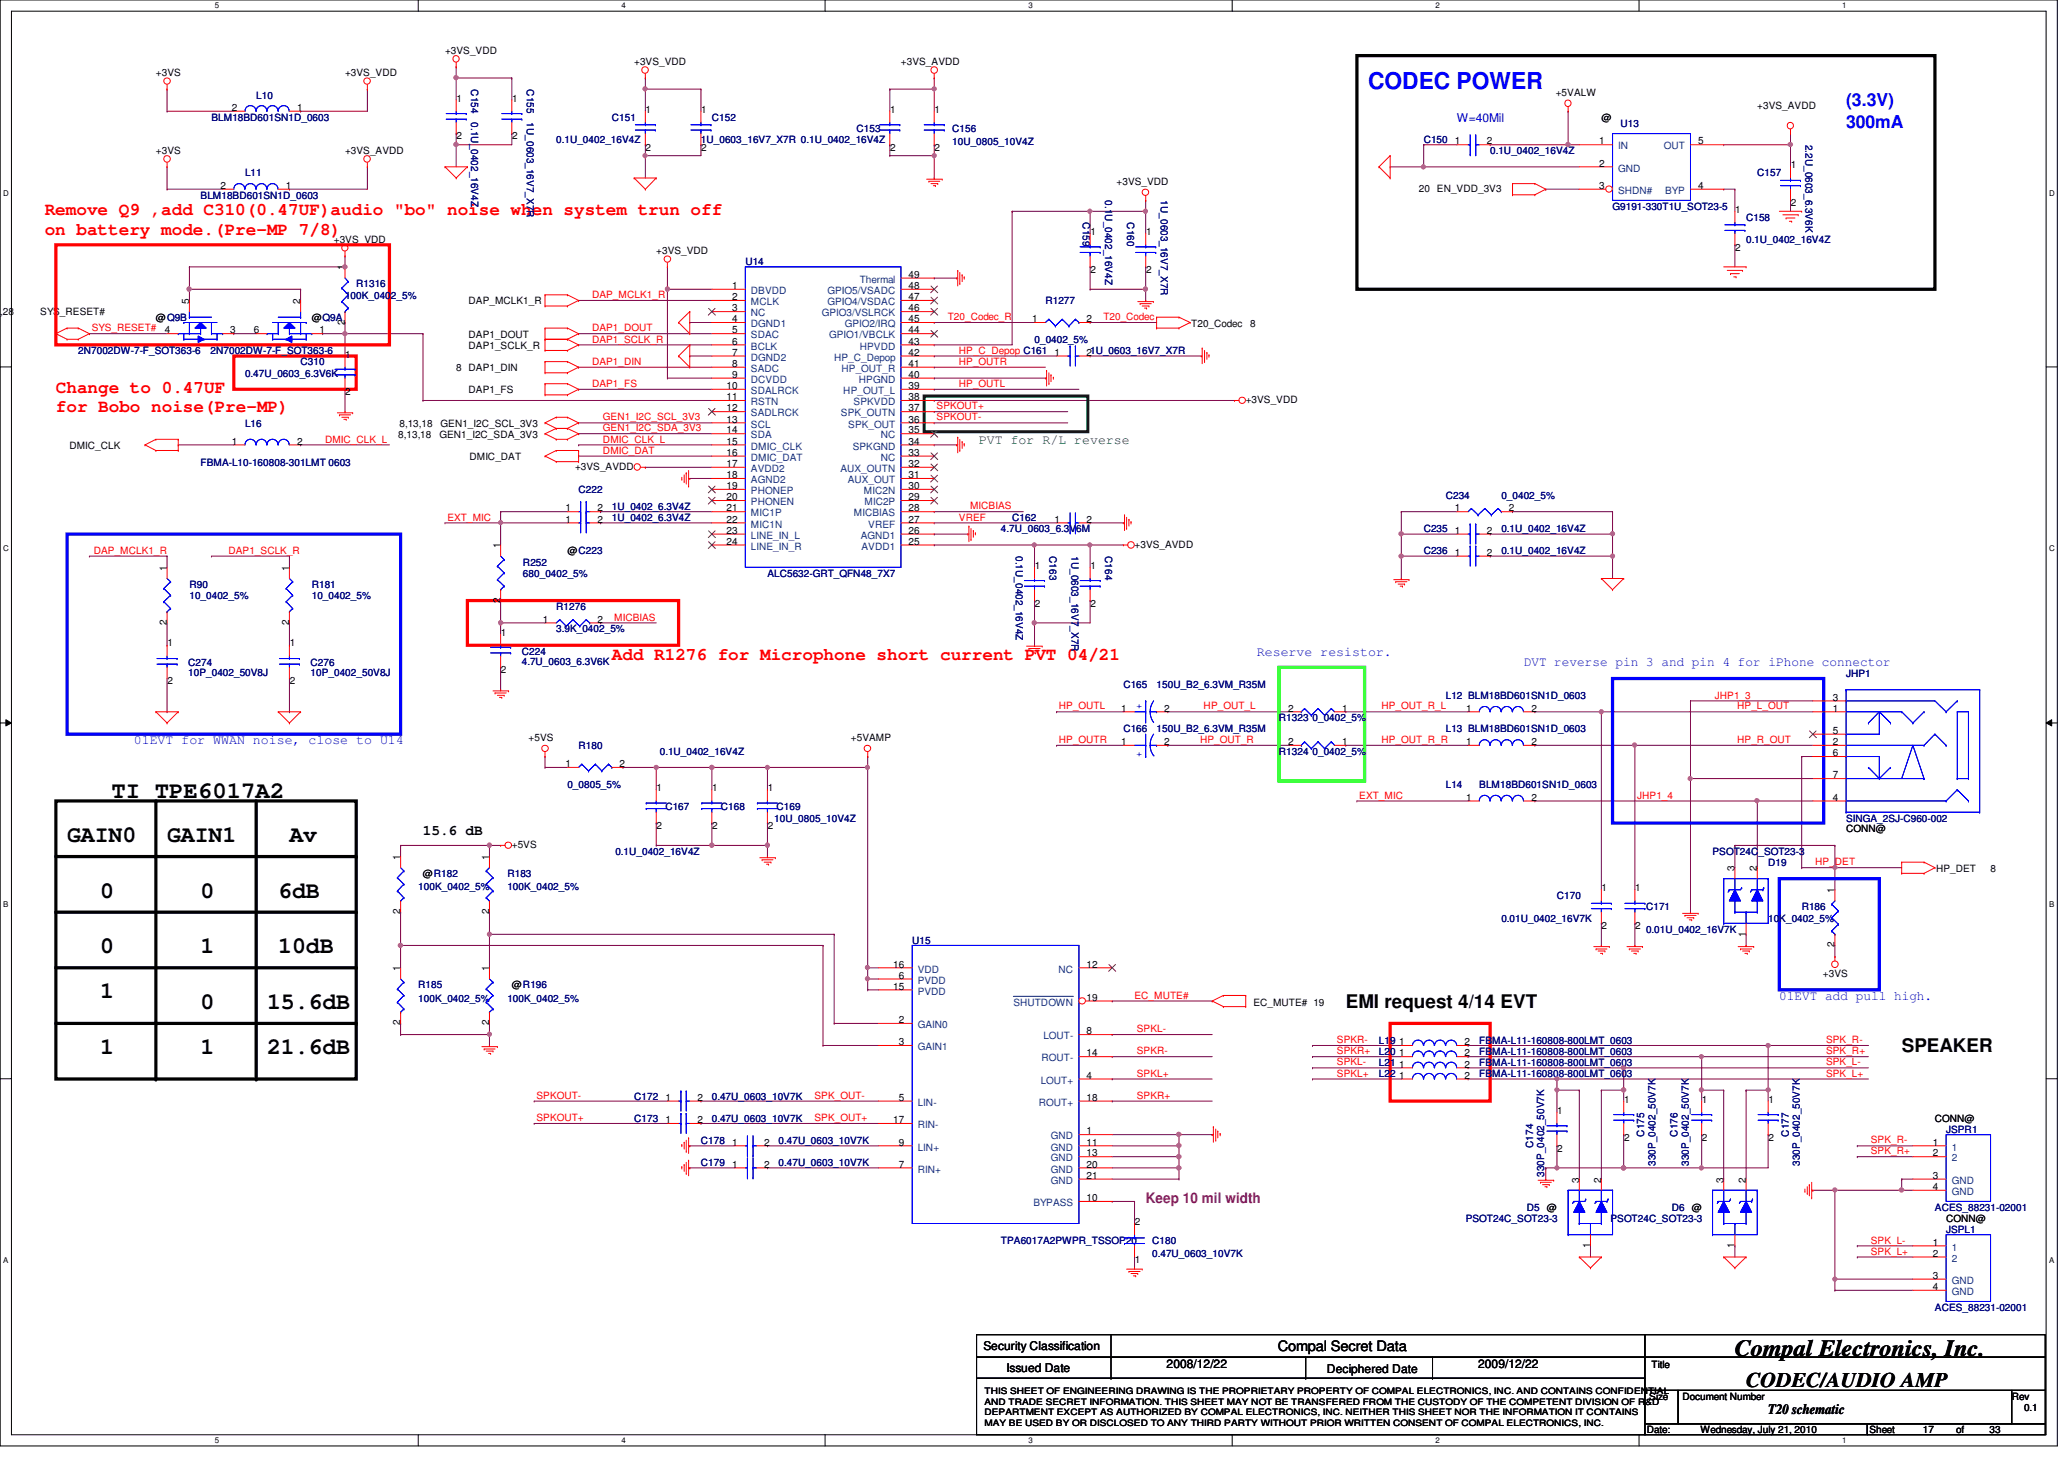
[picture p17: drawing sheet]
<svg xmlns="http://www.w3.org/2000/svg" width="297mm" height="210mm" viewBox="0 0 297 210" stroke-linecap="round" stroke-linejoin="round" font-family="sans-serif">
<defs><g id="words">
<text font-size="3.3" fill="#00f" x="196.9" y="12.7">CODEC POWER</text>
<g font-size="3.3">
<text x="16" y="114.8">TI TPE6017A2</text>
<text x="9.6" y="121.2">GAIN0</text>
<text x="24" y="121.2">GAIN1</text>
<text x="41.7" y="121.2">Av</text>
<text x="14.4" y="129.2">0</text>
<text x="28.9" y="129.2">0</text>
<text x="40" y="129.2">6dB</text>
<text x="14.4" y="137.2">0</text>
<text x="28.9" y="137.2">1</text>
<text x="40" y="137.2">10dB</text>
<text x="14.4" y="143.6">1</text>
<text x="28.9" y="145.2">0</text>
<text x="38.4" y="145.2">15.6dB</text>
<text x="14.4" y="151.6">1</text>
<text x="28.9" y="151.6">1</text>
<text x="38.4" y="151.6">21.6dB</text>
<text x="249.7" y="195.1">Compal Electronics, Inc.</text>
</g>
<text font-size="3" x="251.3" y="199.6">CODEC/AUDIO AMP</text>
<g font-size="2.7">
<text x="193.7" y="144.9">EMI request 4/14 EVT</text>
<text x="273.7" y="151.4">SPEAKER</text>
</g>
<g font-size="2.5" fill="#00f">
<text x="265.7" y="15.2">(3.3V)</text>
<text x="265.7" y="18.4">300mA</text>
</g>
<g font-size="2.5" fill="#f00">
<text x="6.4" y="30.9">Remove Q9 ,add C310(0.47UF)audio &quot;bo&quot; noise when system trun off</text>
<text x="6.4" y="33.7">on battery mode.(Pre-MP 7/8)</text>
<text x="8" y="56.5">Change to 0.47UF</text>
<text x="8" y="59.3">for Bobo noise(Pre-MP)</text>
<text x="88" y="94.9">Add R1276 for Microphone short current PVT 04/21</text>
</g>
<g font-size="2.1">
<text x="60.9" y="120.1">15.6 dB</text>
<text x="183.9" y="194.4">Compal Secret Data</text>
<text x="254.5" y="203.5">T20 schematic</text>
</g>
<text font-size="2.1" fill="#800080" x="164.9" y="173.1">Keep 10 mil width</text>
<text font-size="1.9" fill="#008000" x="140.9" y="63.9">PVT for R/L reverse</text>
<g font-size="1.9" fill="#00f">
<text x="180.9" y="94.3">Reserve resistor.</text>
<text x="219.3" y="95.9">DVT reverse pin 3 and pin 4 for iPhone connector</text>
<text x="19.3" y="107.1">01EVT for WWAN noise, close to U14</text>
<text x="256.1" y="143.9">01EVT add pull high.</text>
</g>
<text font-size="1.7" fill="#00f" x="209.7" y="17.6">W=40Mil</text>
<g font-size="1.7">
<text x="141.5" y="194.3">Security Classification</text>
<text x="144.9" y="197.3">Issued Date</text>
<text x="167.9" y="196.8">2008/12/22</text>
<text x="191" y="197.5">Deciphered Date</text>
<text x="212.7" y="196.8">2009/12/22</text>
</g>
<g font-size="1.4">
<text x="22.4" y="11">+3VS</text>
<text x="49.7" y="11">+3VS_VDD</text>
<text x="64" y="7.7">+3VS_VDD</text>
<text x="91.3" y="9.4">+3VS_VDD</text>
<text x="129.7" y="9.4">+3VS_AVDD</text>
<text x="33.4" y="16">2</text>
<text x="42.8" y="16">1</text>
<text x="65.7" y="14.6">1</text>
<text x="73.7" y="14.6">1</text>
<text x="92.9" y="16.2">1</text>
<text x="100.9" y="16.2">1</text>
<text x="128.1" y="16.2">1</text>
<text x="134.5" y="16.2">1</text>
<text x="223.9" y="13.8">+5VALW</text>
<text x="230.5" y="17.4">@</text>
<text x="252.9" y="15.7">+3VS_AVDD</text>
<text x="22.4" y="22.2">+3VS</text>
<text x="49.7" y="22.2">+3VS_AVDD</text>
<text x="65.7" y="20.1">2</text>
<text x="73.7" y="20.1">2</text>
<text x="92.9" y="21.7">2</text>
<text x="100.9" y="21.7">2</text>
<text x="128.1" y="21.7">2</text>
<text x="134.5" y="21.7">2</text>
<text x="209.4" y="20.8">1</text>
<text x="214" y="20.8">2</text>
<text x="230.2" y="20.8">1</text>
<text x="230.2" y="24">2</text>
<text x="244.4" y="20.8">5</text>
<text x="31.7" y="27.2">2</text>
<text x="41.1" y="27.2">1</text>
<text x="160.7" y="26.6">+3VS_VDD</text>
<text x="204.2" y="27.6">20 EN_VDD_3V3</text>
<text x="230.2" y="27.2">3</text>
<text x="244.4" y="27.2">4</text>
<text x="257.7" y="24.2">1</text>
<text x="257.7" y="29.7">2</text>
<text x="48" y="35">+3VS_VDD</text>
<text x="156.9" y="33.8">1</text>
<text x="164.9" y="33.8">1</text>
<text x="249.7" y="30.6">1</text>
<text x="49.6" y="38.9" transform="rotate(-90 49.6 38.9)">1</text>
<text x="94.4" y="36.6">+3VS_VDD</text>
<text x="105.4" y="41.6">1</text>
<text x="130.8" y="41.6">48</text>
<text x="130.8" y="40">49</text>
<text x="156.9" y="39.3">2</text>
<text x="164.9" y="39.3">2</text>
<text x="249.7" y="36.1">2</text>
<text x="-.8" y="45.4">9,28</text>
<text x="5.8" y="45.4">SYS_RESET#</text>
<text x="22.4" y="46.2">@Q9B</text>
<text x="23.7" y="48">4</text>
<text x="27.2" y="43.7" transform="rotate(-90 27.2 43.7)">5</text>
<text x="33.1" y="48">3</text>
<text x="36.5" y="48">6</text>
<text x="43.2" y="43.7" transform="rotate(-90 43.2 43.7)">2</text>
<text x="44.9" y="46.2">@Q9A</text>
<text x="46" y="48">1</text>
<text x="49.6" y="46.7" transform="rotate(-90 49.6 46.7)">2</text>
<text x="67.4" y="43.8">DAP_MCLK1_R</text>
<text x="105.4" y="43.2">2</text>
<text x="105.4" y="44.8">3</text>
<text x="105.4" y="46.4">4</text>
<text x="105.4" y="48">5</text>
<text x="130.8" y="48">44</text>
<text x="130.8" y="46.4">45</text>
<text x="130.8" y="44.8">46</text>
<text x="130.8" y="43.2">47</text>
<text x="148.5" y="46.4">1</text>
<text x="156.4" y="46.4">2</text>
<text x="171.4" y="47">T20_Codec</text>
<text x="179.9" y="47">8</text>
<text x="49.7" y="51.4">1</text>
<text x="65.7" y="53.4">8 DAP1_DIN</text>
<text x="67.4" y="48.6">DAP1_DOUT</text>
<text x="67.4" y="50.2">DAP1_SCLK_R</text>
<text x="105.4" y="49.6">6</text>
<text x="105.4" y="51.2">7</text>
<text x="105.4" y="52.8">8</text>
<text x="130.8" y="52.8">41</text>
<text x="130.8" y="51.2">42</text>
<text x="130.8" y="49.6">43</text>
<text x="151.8" y="51.2">1</text>
<text x="156.4" y="51.2">21U_0603_16V7_X7R</text>
<text x="49.7" y="56.9">2</text>
<text x="67.4" y="56.6">DAP1_FS</text>
<text x="104.6" y="56">10</text>
<text x="104.6" y="57.6">11</text>
<text x="104.6" y="59.2">12</text>
<text x="105.4" y="54.4">9</text>
<text x="130.8" y="59.2">37</text>
<text x="130.8" y="57.6">38</text>
<text x="130.8" y="56">39</text>
<text x="130.8" y="54.4">40</text>
<text x="179.3" y="58">+3VS_VDD</text>
<text x="10" y="64.6">DMIC_CLK</text>
<text x="33.4" y="64">1</text>
<text x="42.8" y="64">2</text>
<text x="57.3" y="63">8,13,18</text>
<text x="57.5" y="61.4">8,13,18</text>
<text x="63.2" y="63">GEN1_I2C_SDA_3V3</text>
<text x="63.4" y="61.4">GEN1_I2C_SCL_3V3</text>
<text x="104.6" y="60.8">13</text>
<text x="104.6" y="62.4">14</text>
<text x="104.6" y="64">15</text>
<text x="104.6" y="65.6">16</text>
<text x="130.8" y="65.6">33</text>
<text x="130.8" y="64">34</text>
<text x="130.8" y="62.4">35</text>
<text x="130.8" y="60.8">36</text>
<text x="67.6" y="66.2">DMIC_DAT</text>
<text x="82.8" y="67.6">+3VS_AVDD</text>
<text x="104.6" y="67.2">17</text>
<text x="104.6" y="68.8">18</text>
<text x="104.6" y="70.4">19</text>
<text x="104.6" y="72">20</text>
<text x="130.8" y="72">29</text>
<text x="130.8" y="70.4">30</text>
<text x="130.8" y="68.8">31</text>
<text x="130.8" y="67.2">32</text>
<text x="81.4" y="75.2">1</text>
<text x="81.4" y="73.6">1</text>
<text x="86" y="75.2">2</text>
<text x="86" y="73.6">2</text>
<text x="104.6" y="73.6">21</text>
<text x="104.6" y="75.2">22</text>
<text x="104.6" y="76.8">23</text>
<text x="130.8" y="76.8">26</text>
<text x="130.8" y="75.2">27</text>
<text x="130.8" y="73.6">28</text>
<text x="151.8" y="75.2">1</text>
<text x="156.4" y="75.2">2</text>
<text x="209.4" y="73.6">1</text>
<text x="209.4" y="76.8">1</text>
<text x="214" y="76.8">2</text>
<text x="217.2" y="73.6">2</text>
<text x="24" y="82.1" transform="rotate(-90 24 82.1)">1</text>
<text x="41.6" y="82.1" transform="rotate(-90 41.6 82.1)">1</text>
<text x="72" y="78.9" transform="rotate(-90 72 78.9)">1</text>
<text x="81.7" y="79.8">@C223</text>
<text x="104.6" y="78.4">24</text>
<text x="130.8" y="78.4">25</text>
<text x="148.9" y="81.8">1</text>
<text x="156.9" y="81.8">1</text>
<text x="163.3" y="78.8">+3VS_AVDD</text>
<text x="209.4" y="80">1</text>
<text x="214" y="80">2</text>
<text x="24" y="89.9" transform="rotate(-90 24 89.9)">2</text>
<text x="41.6" y="89.9" transform="rotate(-90 41.6 89.9)">2</text>
<text x="72" y="86.7" transform="rotate(-90 72 86.7)">2</text>
<text x="78.1" y="89.6">1</text>
<text x="86" y="89.6">2</text>
<text x="148.9" y="87.3">2</text>
<text x="156.9" y="87.3">2</text>
<text x="24.1" y="93">1</text>
<text x="41.7" y="93">1</text>
<text x="72.1" y="91.4">1</text>
<text x="24.1" y="98.5">2</text>
<text x="41.7" y="98.5">2</text>
<text x="72.1" y="96.9">2</text>
<text x="263.8" y="100.8">3</text>
<text x="76.1" y="106.6">+5VS</text>
<text x="122.5" y="106.6">+5VAMP</text>
<text x="161.4" y="102.4">1</text>
<text x="161.4" y="107.2">1</text>
<text x="167.6" y="102.4">2</text>
<text x="167.6" y="107.2">2</text>
<text x="185.4" y="102.4">2</text>
<text x="185.4" y="107.2">2</text>
<text x="193.2" y="102.4">1</text>
<text x="193.2" y="107.2">1</text>
<text x="211" y="107.2">1</text>
<text x="211" y="102.4">1</text>
<text x="220.4" y="107.2">2</text>
<text x="220.4" y="102.4">2</text>
<text x="263.8" y="105.6">5</text>
<text x="263.8" y="102.4">1</text>
<text x="263.8" y="107.2">2</text>
<text x="81.4" y="110.4">1</text>
<text x="89.2" y="110.4">2</text>
<text x="94.5" y="113.8">1</text>
<text x="102.5" y="113.8">1</text>
<text x="110.5" y="113.8">1</text>
<text x="263.8" y="108.8">6</text>
<text x="263.8" y="112">7</text>
<text x="94.5" y="119.3">2</text>
<text x="102.5" y="119.3">2</text>
<text x="110.5" y="119.3">2</text>
<text x="211" y="115.2">1</text>
<text x="220.4" y="115.2">2</text>
<text x="263.8" y="115.2">4</text>
<text x="265.7" y="119.8">CONN@</text>
<text x="57.6" y="123.7" transform="rotate(-90 57.6 123.7)">1</text>
<text x="70.4" y="123.7" transform="rotate(-90 70.4 123.7)">1</text>
<text x="73.7" y="122">+5VS</text>
<text x="249.6" y="125.3" transform="rotate(-90 249.6 125.3)">3</text>
<text x="252.9" y="125.3" transform="rotate(-90 252.9 125.3)">2</text>
<text x="278.6" y="125.4">HP_DET</text>
<text x="286.5" y="125.4">8</text>
<text x="57.6" y="131.5" transform="rotate(-90 57.6 131.5)">2</text>
<text x="60.9" y="126.2">@R182</text>
<text x="70.4" y="131.5" transform="rotate(-90 70.4 131.5)">2</text>
<text x="230.5" y="128.2">1</text>
<text x="235.3" y="128.2">1</text>
<text x="264" y="128.5" transform="rotate(-90 264 128.5)">1</text>
<text x="230.5" y="133.7">2</text>
<text x="235.3" y="133.7">2</text>
<text x="251.2" y="134.7" transform="rotate(-90 251.2 134.7)">1</text>
<text x="264" y="136.3" transform="rotate(-90 264 136.3)">2</text>
<text x="57.6" y="139.7" transform="rotate(-90 57.6 139.7)">1</text>
<text x="70.4" y="139.7" transform="rotate(-90 70.4 139.7)">1</text>
<text x="73.7" y="142.2">@R196</text>
<text x="128.6" y="139.2">16</text>
<text x="128.6" y="142.4">15</text>
<text x="129.4" y="140.8">6</text>
<text x="156.4" y="139.2">12</text>
<text x="156.4" y="144">19</text>
<text x="262.3" y="140.6">+3VS</text>
<text x="57.6" y="147.5" transform="rotate(-90 57.6 147.5)">2</text>
<text x="70.4" y="147.5" transform="rotate(-90 70.4 147.5)">2</text>
<text x="129.4" y="147.2">2</text>
<text x="156.4" y="148.8">8</text>
<text x="180.4" y="144.7">EC_MUTE# 19</text>
<text x="129.4" y="150.4">3</text>
<text x="156.4" y="155.2">4</text>
<text x="156.4" y="152">14</text>
<text x="201.4" y="152">1</text>
<text x="201.4" y="155.2">1</text>
<text x="201.4" y="150.4">1</text>
<text x="201.4" y="153.6">1</text>
<text x="210.8" y="152">2</text>
<text x="210.8" y="155.2">2</text>
<text x="210.8" y="150.4">2</text>
<text x="210.8" y="153.6">2</text>
<text x="95.8" y="158.4">1</text>
<text x="95.8" y="161.6">1</text>
<text x="100.4" y="158.4">2</text>
<text x="100.4" y="161.6">2</text>
<text x="128.6" y="161.6">17</text>
<text x="129.4" y="158.4">5</text>
<text x="156.4" y="158.4">18</text>
<text x="224.1" y="160.2">1</text>
<text x="233.7" y="158.6">1</text>
<text x="244.9" y="158.6">1</text>
<text x="254.5" y="158.6">1</text>
<text x="278.5" y="161.4">CONN@</text>
<text x="105.4" y="168">1</text>
<text x="105.4" y="164.8">1</text>
<text x="110" y="168">2</text>
<text x="110" y="164.8">2</text>
<text x="129.4" y="168">7</text>
<text x="129.4" y="164.8">9</text>
<text x="156.4" y="163.2">1</text>
<text x="156.4" y="164.8">11</text>
<text x="156.4" y="166.4">13</text>
<text x="156.4" y="168">20</text>
<text x="224.1" y="165.7">2</text>
<text x="233.7" y="164.1">2</text>
<text x="244.9" y="164.1">2</text>
<text x="254.5" y="164.1">2</text>
<text x="278.2" y="164.8">1</text>
<text x="278.2" y="166.4">2</text>
<text x="156.4" y="172.8">10</text>
<text x="156.4" y="169.6">21</text>
<text x="227.2" y="170.1" transform="rotate(-90 227.2 170.1)">3</text>
<text x="230.4" y="170.1" transform="rotate(-90 230.4 170.1)">2</text>
<text x="248" y="170.1" transform="rotate(-90 248 170.1)">3</text>
<text x="251.2" y="170.1" transform="rotate(-90 251.2 170.1)">2</text>
<text x="278.2" y="169.6">3</text>
<text x="278.2" y="171.2">4</text>
<text x="163.3" y="176.2">2</text>
<text x="222.6" y="174.2">@</text>
<text x="228.9" y="179.5" transform="rotate(-90 228.9 179.5)">1</text>
<text x="243.5" y="174.2">@</text>
<text x="249.6" y="179.5" transform="rotate(-90 249.6 179.5)">1</text>
<text x="278.2" y="179.2">1</text>
<text x="280.1" y="175.8">CONN@</text>
<text x="163.3" y="181.7">1</text>
<text x="278.2" y="180.8">2</text>
<text x="278.2" y="184">3</text>
<text x="278.2" y="185.6">4</text>
<text x="237.7" y="196.8">Title</text>
<text x="237.4" y="201.4">Size</text>
<text x="242.1" y="201.4">Document Number</text>
<text x="289.5" y="201.4">Rev</text>
<text x="291.3" y="203">0.1</text>
<text x="237" y="206.2">Date:</text>
<text x="244.7" y="206.2">Wednesday, July 21, 2010</text>
<text x="269" y="206.2">Sheet</text>
<text x="276.7" y="206.2">17</text>
<text x="281.5" y="206.2">of</text>
<text x="286.3" y="206.2">33</text>
</g>
<g font-size="1.4" fill="#000080">
<text x="30.4" y="17.4">BLM18BD601SN1D_0603</text>
<text x="36.9" y="14.2">L10</text>
<text x="67.8" y="12.8" transform="rotate(90 67.8 12.8)">C154</text>
<text x="67.8" y="17.6" transform="rotate(90 67.8 17.6)">0.1U_0402_16V4Z</text>
<text x="75.8" y="12.8" transform="rotate(90 75.8 12.8)">C155</text>
<text x="75.8" y="17.6" transform="rotate(90 75.8 17.6)">1U_0603_16V7_X7R</text>
<text x="88" y="17.4">C151</text>
<text x="102.4" y="17.4">C152</text>
<text x="80" y="20.6">0.1U_0402_16V4Z</text>
<text x="100.9" y="20.6">1U_0603_16V7_X7R 0.1U_0402_16V4Z</text>
<text x="123.3" y="19">C153</text>
<text x="137" y="19">C156</text>
<text x="137" y="20.9">10U_0805_10V4Z</text>
<text x="204.9" y="20.6">C150</text>
<text x="214.5" y="22.2">0.1U_0402_16V4Z</text>
<text x="233.2" y="18.3">U13</text>
<text x="259.8" y="20.8" transform="rotate(90 259.8 20.8)">2.2U_0603_6.3V6K</text>
<text x="28.9" y="28.6">BLM18BD601SN1D_0603</text>
<text x="35.3" y="25.4">L11</text>
<text x="159" y="28.8" transform="rotate(90 159 28.8)">0.1U_0402_16V4Z</text>
<text x="167" y="28.8" transform="rotate(90 167 28.8)">1U_0603_16V7_X7R</text>
<text x="252.9" y="25.4">C157</text>
<text x="155.8" y="32" transform="rotate(90 155.8 32)">C159</text>
<text x="162.2" y="32" transform="rotate(90 162.2 32)">C160</text>
<text x="232.1" y="30.2">G9191-330T1U_SOT23-5</text>
<text x="251.3" y="31.7">C158</text>
<text x="251.3" y="35">0.1U_0402_16V4Z</text>
<text x="51.3" y="41.4">R1316</text>
<text x="107.3" y="38.2">U14</text>
<text x="49.7" y="43">100K_0402_5%</text>
<text x="150.4" y="43.8">R1277</text>
<text x="11.3" y="51">2N7002DW-7-F_SOT363-6</text>
<text x="30.3" y="51">2N7002DW-7-F_SOT363-6</text>
<text x="43.3" y="52.6">C310</text>
<text x="148.9" y="49.4">0_0402_5%</text>
<text x="35.3" y="54.2">0.47U_0603_6.3V6K</text>
<text x="35.3" y="61.4">L16</text>
<text x="28.9" y="67">FBMA-L10-160808-301LMT 0603</text>
<text x="83.3" y="71">C222</text>
<text x="208.1" y="71.8">C234</text>
<text x="216.1" y="71.8">0_0402_5%</text>
<text x="88" y="75">1U_0402_6.3V4Z</text>
<text x="88" y="73.4">1U_0402_6.3V4Z</text>
<text x="144.1" y="76.6">4.7U_0603_6.3V6M</text>
<text x="145.7" y="75">C162</text>
<text x="204.9" y="76.6">C235</text>
<text x="216.1" y="76.6">0.1U_0402_16V4Z</text>
<text x="75.3" y="81.4">R252</text>
<text x="75.3" y="83">680_0402_5%</text>
<text x="110.4" y="83">ALC5632-GRT_QFN48_7X7</text>
<text x="146.2" y="80" transform="rotate(90 146.2 80)">0.1U_0402_16V4Z</text>
<text x="151" y="80" transform="rotate(90 151 80)">C163</text>
<text x="154.2" y="80" transform="rotate(90 154.2 80)">1U_0603_16V7_X7R</text>
<text x="159" y="80" transform="rotate(90 159 80)">C164</text>
<text x="204.9" y="79.8">C236</text>
<text x="216.1" y="79.8">0.1U_0402_16V4Z</text>
<text x="27.3" y="84.6">R90</text>
<text x="27.3" y="86.2">10_0402_5%</text>
<text x="44.9" y="84.6">R181</text>
<text x="44.9" y="86.2">10_0402_5%</text>
<text x="80" y="87.8">R1276</text>
<text x="27.1" y="95.8">C274</text>
<text x="44.7" y="95.8">C276</text>
<text x="75.1" y="94.2">C224</text>
<text x="75.1" y="95.6">4.7U_0603_6.3V6K</text>
<text x="80" y="91">3.9K_0402_5%</text>
<text x="27.1" y="97.2">10P_0402_50V8J</text>
<text x="44.7" y="97.2">10P_0402_50V8J</text>
<text x="161.7" y="99">C165</text>
<text x="166.5" y="99">150U_B2_6.3VM_R35M</text>
<text x="208.1" y="100.6">L12 BLM18BD601SN1D_0603</text>
<text x="265.7" y="97.4">JHP1</text>
<text x="83.3" y="107.8">R180</text>
<text x="161.7" y="105.4">C166</text>
<text x="166.5" y="105.4">150U_B2_6.3VM_R35M</text>
<text x="184.1" y="103.8">R1323 0_0402_5%</text>
<text x="208.1" y="105.4">L13 BLM18BD601SN1D_0603</text>
<text x="81.7" y="113.4">0_0805_5%</text>
<text x="95" y="108.6">0.1U_0402_16V4Z</text>
<text x="184.1" y="108.6">R1324 0_0402_5%</text>
<text x="208.1" y="113.4">L14</text>
<text x="212.9" y="113.4">BLM18BD601SN1D_0603</text>
<text x="95.8" y="116.6">C167</text>
<text x="103.8" y="116.6">C168</text>
<text x="111.4" y="118.2">10U_0805_10V4Z</text>
<text x="111.8" y="116.6">C169</text>
<text x="265.7" y="118.2">SINGA_2SJ-C960-002</text>
<text x="88.6" y="123">0.1U_0402_16V4Z</text>
<text x="246.5" y="123">PSOT24C_SOT23-3</text>
<text x="254.5" y="124.6">D19</text>
<text x="60.2" y="128.1">100K_0402_5%</text>
<text x="73" y="126.2">R183</text>
<text x="73" y="128.1">100K_0402_5%</text>
<text x="224.1" y="129.4">C170</text>
<text x="236.9" y="131">C171</text>
<text x="259.3" y="131">R186</text>
<text x="131.3" y="135.8">U15</text>
<text x="216.1" y="132.6">0.01U_0402_16V7K</text>
<text x="236.9" y="134.2">0.01U_0402_16V7K</text>
<text x="254.5" y="132.6">10K_0402_5%</text>
<text x="60.2" y="142.2">R185</text>
<text x="60.2" y="144.1">100K_0402_5%</text>
<text x="73" y="144.1">100K_0402_5%</text>
<text x="198.5" y="151.8">L20</text>
<text x="198.5" y="155">L22</text>
<text x="198.5" y="150.2">L19</text>
<text x="198.5" y="153.4">L21</text>
<text x="212.9" y="151.8">FBMA-L11-160808-800LMT_0603</text>
<text x="212.9" y="155">FBMA-L11-160808-800LMT_0603</text>
<text x="212.9" y="150.2">FBMA-L11-160808-800LMT_0603</text>
<text x="212.9" y="153.4">FBMA-L11-160808-800LMT_0603</text>
<text x="91.3" y="158.2">C172</text>
<text x="91.3" y="161.4">C173</text>
<text x="102.4" y="158.2">0.47U_0603_10V7K</text>
<text x="102.4" y="161.4">0.47U_0603_10V7K</text>
<text x="100.9" y="167.8">C179</text>
<text x="100.9" y="164.6">C178</text>
<text x="112.1" y="167.8">0.47U_0603_10V7K</text>
<text x="112.1" y="164.6">0.47U_0603_10V7K</text>
<text x="220.6" y="165.1" transform="rotate(-90 220.6 165.1)">C174</text>
<text x="236.6" y="163.5" transform="rotate(-90 236.6 163.5)">C175</text>
<text x="238.2" y="167.7" transform="rotate(-90 238.2 167.7)">330P_0402_50V7K</text>
<text x="241.4" y="163.5" transform="rotate(-90 241.4 163.5)">C176</text>
<text x="243" y="167.7" transform="rotate(-90 243 167.7)">330P_0402_50V7K</text>
<text x="257.4" y="163.5" transform="rotate(-90 257.4 163.5)">C177</text>
<text x="259" y="167.7" transform="rotate(-90 259 167.7)">330P_0402_50V7K</text>
<text x="280.1" y="163">JSPR1</text>
<text x="222.2" y="169.3" transform="rotate(-90 222.2 169.3)">330P_0402_50V7K</text>
<text x="144.1" y="179">TPA6017A2PWPR_TSSOP20</text>
<text x="165.8" y="179">C180</text>
<text x="210.9" y="175.8">PSOT24C_SOT23-3</text>
<text x="219.7" y="174.2">D5</text>
<text x="231.8" y="175.8">PSOT24C_SOT23-3</text>
<text x="240.6" y="174.2">D6</text>
<text x="278.5" y="174.2">ACES_88231-02001</text>
<text x="280.1" y="177.4">JSPL1</text>
<text x="165.8" y="180.9">0.47U_0603_10V7K</text>
<text x="278.5" y="188.6">ACES_88231-02001</text>
</g>
<g font-size="1.4" fill="#004080">
<text x="232.9" y="21.5">IN</text>
<text x="239.4" y="21.5">OUT</text>
<text x="232.9" y="24.7">GND</text>
<text x="232.9" y="27.9">SHDN#</text>
<text x="239.6" y="27.9">BYP</text>
<text x="123.7" y="40.7">Thermal</text>
<text x="108.1" y="42.3">DBVDD</text>
<text x="108.1" y="43.9">MCLK</text>
<text x="108.1" y="45.5">NC</text>
<text x="108.1" y="47.1">DGND1</text>
<text x="118.3" y="45.5">GPIO3/VSLRCK</text>
<text x="119.1" y="43.9">GPIO4/VSDAC</text>
<text x="119.1" y="42.3">GPIO5/VSADC</text>
<text x="121.6" y="47.1">GPIO2/IRQ</text>
<text x="108.1" y="48.7">SDAC</text>
<text x="108.1" y="50.3">BCLK</text>
<text x="108.1" y="51.9">DGND2</text>
<text x="108.1" y="53.5">SADC</text>
<text x="119.3" y="48.7">GPIO1/VBCLK</text>
<text x="120.1" y="51.9">HP_C_Depop</text>
<text x="121.1" y="53.5">HP_OUT_R</text>
<text x="123.7" y="50.3">HPVDD</text>
<text x="108.1" y="55.1">DCVDD</text>
<text x="108.1" y="56.7">SDALRCK</text>
<text x="108.1" y="58.3">RSTN</text>
<text x="108.1" y="59.9">SADLRCK</text>
<text x="121" y="59.9">SPK_OUTN</text>
<text x="121.4" y="56.7">HP_OUT_L</text>
<text x="122.8" y="58.3">SPKVDD</text>
<text x="123.6" y="55.1">HPGND</text>
<text x="108.1" y="61.5">SCL</text>
<text x="108.1" y="63.1">SDA</text>
<text x="108.1" y="64.7">DMIC_CLK</text>
<text x="122.1" y="61.5">SPK_OUT</text>
<text x="122.7" y="64.7">SPKGND</text>
<text x="126.7" y="63.1">NC</text>
<text x="108.1" y="66.3">DMIC_DAT</text>
<text x="108.1" y="67.9">AVDD2</text>
<text x="108.1" y="69.5">AGND2</text>
<text x="108.1" y="71.1">PHONEP</text>
<text x="120.9" y="67.9">AUX_OUTN</text>
<text x="122" y="69.5">AUX_OUT</text>
<text x="124.3" y="71.1">MIC2N</text>
<text x="126.7" y="66.3">NC</text>
<text x="108.1" y="72.7">PHONEN</text>
<text x="108.1" y="74.3">MIC1P</text>
<text x="108.1" y="75.9">MIC1N</text>
<text x="108.1" y="77.5">LINE_IN_L</text>
<text x="122.9" y="74.3">MICBIAS</text>
<text x="123.9" y="77.5">AGND1</text>
<text x="124.4" y="72.7">MIC2P</text>
<text x="125" y="75.9">VREF</text>
<text x="108.1" y="79.1">LINE_IN_R</text>
<text x="124" y="79.1">AVDD1</text>
<text x="132.1" y="139.9">VDD</text>
<text x="132.1" y="143.1">PVDD</text>
<text x="132.1" y="141.5">PVDD</text>
<text x="152.4" y="139.9">NC</text>
<text x="132.1" y="147.9">GAIN0</text>
<text x="145.8" y="144.7">SHUTDOWN</text>
<text x="150.2" y="149.5">LOUT-</text>
<text x="132.1" y="151.1">GAIN1</text>
<text x="149.8" y="155.9">LOUT+</text>
<text x="149.9" y="152.7">ROUT-</text>
<text x="132.1" y="159.1">LIN-</text>
<text x="149.5" y="159.1">ROUT+</text>
<text x="132.1" y="162.3">RIN-</text>
<text x="132.1" y="165.5">LIN+</text>
<text x="151.3" y="163.9">GND</text>
<text x="151.3" y="165.5">GND</text>
<text x="151.3" y="167.1">GND</text>
<text x="280.9" y="165.5">1</text>
<text x="280.9" y="167.1">2</text>
<text x="132.1" y="168.7">RIN+</text>
<text x="148.7" y="173.5">BYPASS</text>
<text x="151.3" y="168.7">GND</text>
<text x="151.3" y="170.3">GND</text>
<text x="280.9" y="170.3">GND</text>
<text x="280.9" y="171.9">GND</text>
<text x="280.9" y="179.9">1</text>
<text x="280.9" y="181.5">2</text>
<text x="280.9" y="184.7">GND</text>
<text x="280.9" y="186.3">GND</text>
</g>
<g font-size="1.4" fill="#f00">
<text x="13.2" y="47.7">SYS_RESET#</text>
<text x="85.2" y="42.9">DAP_MCLK1_R</text>
<text x="85.2" y="47.7">DAP1_DOUT</text>
<text x="136.4" y="46.1">T20_Codec_R</text>
<text x="158.8" y="46.1">T20_Codec</text>
<text x="85.2" y="49.3">DAP1_SCLK_R</text>
<text x="85.2" y="52.5">DAP1_DIN</text>
<text x="138" y="52.5">HP_OUTR</text>
<text x="138" y="50.9">HP_C_Depop C161</text>
<text x="85.2" y="55.7">DAP1_FS</text>
<text x="134.8" y="58.9">SPKOUT+</text>
<text x="138" y="55.7">HP_OUTL</text>
<text x="46.8" y="63.7">DMIC_CLK_L</text>
<text x="86.8" y="60.5">GEN1_I2C_SCL_3V3</text>
<text x="86.8" y="62.1">GEN1_I2C_SDA_3V3</text>
<text x="86.8" y="63.7">DMIC_CLK_L</text>
<text x="86.8" y="65.3">DMIC_DAT</text>
<text x="134.8" y="60.5">SPKOUT-</text>
<text x="64.4" y="74.9">EXT_MIC</text>
<text x="138" y="74.9">VREF</text>
<text x="139.6" y="73.3">MICBIAS</text>
<text x="13.5" y="79.7">DAP_MCLK1_R</text>
<text x="32.9" y="79.7">DAP1_SCLK_R</text>
<text x="88.4" y="89.3">MICBIAS</text>
<text x="246.8" y="100.5">JHP1_3</text>
<text x="152.4" y="106.9">HP_OUTR</text>
<text x="152.4" y="102.1">HP_OUTL</text>
<text x="172.7" y="106.9">HP_OUT_R</text>
<text x="173.2" y="102.1">HP_OUT_L</text>
<text x="198.8" y="102.1">HP_OUT_R_L</text>
<text x="198.8" y="106.9">HP_OUT_R_R</text>
<text x="250" y="106.9">HP_R_OUT</text>
<text x="250" y="102.1">HP_L_OUT</text>
<text x="195.6" y="114.9">EXT_MIC</text>
<text x="235.6" y="114.9">JHP1_4</text>
<text x="261.2" y="124.5">HP_DET</text>
<text x="163.3" y="143.7">EC_MUTE#</text>
<text x="163.6" y="148.5">SPKL-</text>
<text x="163.6" y="154.9">SPKL+</text>
<text x="163.6" y="151.7">SPKR-</text>
<text x="192.4" y="151.7">SPKR+</text>
<text x="192.4" y="153.3">SPKL-</text>
<text x="192.4" y="154.9">SPKL+</text>
<text x="192.4" y="150.1">SPKR-</text>
<text x="262.8" y="153.3">SPK_L-</text>
<text x="262.8" y="154.9">SPK_L+</text>
<text x="262.8" y="151.7">SPK_R+</text>
<text x="262.8" y="150.1">SPK_R-</text>
<text x="77.2" y="158.1">SPKOUT-</text>
<text x="77.2" y="161.3">SPKOUT+</text>
<text x="117.2" y="161.3">SPK_OUT+</text>
<text x="117.2" y="158.1">SPK_OUT-</text>
<text x="163.6" y="158.1">SPKR+</text>
<text x="269.2" y="166.1">SPK_R+</text>
<text x="269.2" y="164.5">SPK_R-</text>
<text x="269.2" y="178.9">SPK_L-</text>
<text x="269.2" y="180.5">SPK_L+</text>
</g>
<g font-size="1.4" fill="#00f">
<text x="164.3" y="101.9" transform="rotate(-90 164.3 101.9)">+</text>
<text x="164.3" y="108.8" transform="rotate(-90 164.3 108.8)">+</text>
</g>
<g font-size="1.3">
<text x="141.7" y="200.6">THIS SHEET OF ENGINEERING DRAWING IS THE PROPRIETARY PROPERTY OF COMPAL ELECTRONICS, INC. AND CONTAINS CONFIDENTIAL</text>
<text x="141.7" y="202.1">AND TRADE SECRET INFORMATION. THIS SHEET MAY NOT BE TRANSFERED FROM THE CUSTODY OF THE COMPETENT DIVISION OF R&amp;D</text>
<text x="141.7" y="203.6">DEPARTMENT EXCEPT AS AUTHORIZED BY COMPAL ELECTRONICS, INC. NEITHER THIS SHEET NOR THE INFORMATION IT CONTAINS</text>
<text x="141.7" y="205.1">MAY BE USED BY OR DISCLOSED TO ANY THIRD PARTY WITHOUT PRIOR WRITTEN CONSENT OF COMPAL ELECTRONICS, INC.</text>
</g>
<g font-size="1.1">
<text x="30.9" y="1.1">5</text>
<text x="89.4" y="1.1">4</text>
<text x="148" y="1.1">3</text>
<text x="206.6" y="1.1">2</text>
<text x="265.1" y="1.1">1</text>
<text x=".5" y="28.2">D</text>
<text x="294.9" y="28.2">D</text>
<text x=".5" y="79.3">C</text>
<text x="294.9" y="79.3">C</text>
<text x=".5" y="130.6">B</text>
<text x="294.9" y="130.6">B</text>
<text x=".5" y="181.7">A</text>
<text x="294.9" y="181.7">A</text>
<text x="30.9" y="207.6">5</text>
<text x="89.4" y="207.6">4</text>
<text x="148" y="207.6">3</text>
<text x="206.6" y="207.6">2</text>
<text x="265.1" y="207.6">1</text>
</g>
</g></defs>
<path d="M0 0h296.1v208h-296.1zM1.6 1.6h292.9v204.8h-292.9z" fill="none" stroke="#000" stroke-width=".14"/>
<g fill="#fff">
<path d="M30.9 .2h.6v1.2h-.6z"/>
<path d="M30.9 206.6h.6v1.2h-.6z"/>
</g>
<path d="M60.2 0v1.6M60.2 206.4v1.6" fill="none" stroke="#000" stroke-width=".14"/>
<g fill="#fff">
<path d="M89.4 .2h.6v1.2h-.6z"/>
<path d="M89.4 206.6h.6v1.2h-.6z"/>
</g>
<path d="M118.7 0v1.6M118.7 206.4v1.6" fill="none" stroke="#000" stroke-width=".14"/>
<g fill="#fff">
<path d="M148 .2h.6v1.2h-.6z"/>
<path d="M148 206.6h.6v1.2h-.6z"/>
</g>
<path d="M177.3 0v1.6M177.3 206.4v1.6" fill="none" stroke="#000" stroke-width=".14"/>
<g fill="#fff">
<path d="M206.6 .2h.6v1.2h-.6z"/>
<path d="M206.6 206.6h.6v1.2h-.6z"/>
</g>
<path d="M235.9 0v1.6M235.9 206.4v1.6" fill="none" stroke="#000" stroke-width=".14"/>
<g fill="#fff">
<path d="M265.1 .2h.6v1.2h-.6z"/>
<path d="M265.1 206.6h.6v1.2h-.6z"/>
<path d="M.5 27.2h.7v1.2h-.7z"/>
<path d="M294.9 27.2h.8v1.2h-.8z"/>
<path d="M.5 78.4h.7v1.1h-.7z"/>
<path d="M294.9 78.4h.8v1.1h-.8z"/>
</g>
<path d="M0 52.8h1.6M294.5 52.8h1.6" fill="none" stroke="#000" stroke-width=".14"/>
<g fill="#fff">
<path d="M.5 129.6h.7v1.2h-.7z"/>
<path d="M294.9 129.6h.7v1.2h-.7z"/>
</g>
<path d="M0 104h1.6M.8 103.5l.8 .5-.8 .4zM294.5 104l.8-.5v.9zM294.5 104h1.6" fill="none" stroke="#000" stroke-width=".14"/>
<path d="M.8 103.5l.8 .5-.8 .4zM294.5 104l.8-.5v.9z" fill="#000"/>
<g fill="#fff">
<path d="M.5 180.8h.7v1.1h-.7z"/>
<path d="M294.9 180.8h.7v1.1h-.7z"/>
</g>
<path d="M0 155.2h1.6M294.5 155.2h1.6" fill="none" stroke="#000" stroke-width=".14"/>
<path d="M257.7 19.2h.1M257.7 19.2v1.6M273.7 169.6h.1M273.7 171.2h.1M273.7 169.6h1.6M273.7 169.6v1.6M273.7 171.2h1.6" fill="none" stroke="#800040" stroke-width=".14"/>
<circle cx="273.7" cy="171.2" r=".31" fill="#f0f"/>
<circle cx="273.7" cy="171.2" r=".31" fill="none" stroke="#f0f" stroke-width=".14"/>
<path d="M264.1 171.2h.1M264.1 171.2h9.6M264.1 171.2v12.8" fill="none" stroke="#800040" stroke-width=".14"/>
<circle cx="264.1" cy="184" r=".3" fill="#f0f"/>
<circle cx="264.1" cy="184" r=".3" fill="none" stroke="#f0f" stroke-width=".14"/>
<circle cx="264.1" cy="171.2" r=".3" fill="#f0f"/>
<circle cx="264.1" cy="171.2" r=".3" fill="none" stroke="#f0f" stroke-width=".14"/>
<g fill="none" stroke="#800040" stroke-width=".14">
<path d="M83.3 60.8h.1M83.3 62.4h.1M83.3 64h.1M83.3 65.6h.1M83.3 60.8h19.1M83.3 62.4h19.1M83.3 64h19.1M83.3 65.6h19.1M92.9 67.2h.1M92.9 67.2h9.5M99.3 68.8h.1M99.3 68.8h3.1"/>
<path d="M156.9 78.4h.1M156.9 78.4v3.2M260.9 171.2h.1M260.9 171.2h3.2M267.3 179.2h.1M267.3 179.2h8M264.1 185.6h.1M264.1 185.6h11.2M267.3 180.8h.1M267.3 180.8h8"/>
</g>
<circle cx="156.8" cy="78.4" r=".3" fill="#f0f"/>
<circle cx="156.8" cy="78.4" r=".3" fill="none" stroke="#f0f" stroke-width=".14"/>
<path d="M148.9 78.4h.1M148.9 78.4h8M148.9 89.6h.1M148.9 89.6v3.2" fill="none" stroke="#800040" stroke-width=".14"/>
<circle cx="148.8" cy="89.6" r=".31" fill="#f0f"/>
<circle cx="148.8" cy="89.6" r=".31" fill="none" stroke="#f0f" stroke-width=".14"/>
<path d="M148.9 78.4h.1M148.9 78.4v3.2" fill="none" stroke="#800040" stroke-width=".14"/>
<circle cx="148.8" cy="78.4" r=".3" fill="#f0f"/>
<circle cx="148.8" cy="78.4" r=".3" fill="none" stroke="#f0f" stroke-width=".14"/>
<g fill="none" stroke="#800040" stroke-width=".14">
<path d="M24 12.8h.1M24 16h.1M24 12.8v3.2M24 16h9.7M43.3 16h.1M52.9 12.8h.1M52.9 12.8v3.2h-9.6M24 24h.1M24 27.2h.1M24 24v3.2M24 27.2h8M41.7 27.2h.1"/>
<path d="M52.9 24h.1M52.9 24v3.2h-11.2M145.7 30.4h.1M145.7 30.4v19.2M145.7 30.4h11.2M156.9 30.4h.1M156.9 30.4v3.2M164.9 38.4h.1M164.9 30.4h.1M164.9 30.4v3.2M164.9 38.4v4.8M134.4 56h.1"/>
<path d="M134.4 40h.1M134.4 54.4h.1M134.4 52.8h.1M134.4 51.2h.1M134.4 56h20.9M134.4 40h3.3M134.4 54.4h16M134.4 52.8h16M134.4 51.2h17.7M156.9 41.6h.1M156.9 51.2h.1M156.9 41.6h8"/>
<path d="M156.9 51.2h16M164.9 41.6h.1M134.4 76.8h.1M134.4 64h.1M134.4 76.8h4.9M134.4 64h3.3M156.9 78.4h.1M156.9 78.4h4.8M148.9 89.6h.1M148.9 86.4h.1M148.9 86.4v3.2M156.9 86.4h.1"/>
<path d="M156.9 86.4v3.2h-8"/>
</g>
<circle cx="164.8" cy="41.6" r=".31" fill="#f0f"/>
<circle cx="164.8" cy="41.6" r=".31" fill="none" stroke="#f0f" stroke-width=".14"/>
<path d="M156.9 38.4h.1M156.9 30.4h.1M156.9 38.4v3.2M156.9 30.4h8M134.4 49.6h.1M134.4 49.6h11.3" fill="none" stroke="#800040" stroke-width=".14"/>
<circle cx="164.8" cy="30.4" r=".3" fill="#f0f"/>
<circle cx="164.8" cy="30.4" r=".3" fill="none" stroke="#f0f" stroke-width=".14"/>
<circle cx="156.8" cy="30.4" r=".3" fill="#f0f"/>
<circle cx="156.8" cy="30.4" r=".3" fill="none" stroke="#f0f" stroke-width=".14"/>
<g fill="none" stroke="#800040" stroke-width=".14">
<path d="M65.7 11.2h.1M65.7 11.2h8M164.9 28.8h.1M164.9 28.8v1.6M96.1 41.6h.1M96.1 41.6v12.8M134.4 57.6h.1M134.4 57.6h43.3M134.4 75.2h.1M134.4 78.4h.1M134.4 75.2h17.7M134.4 78.4h14.5"/>
<path d="M156.9 75.2h.1M156.9 75.2h4.8"/>
</g>
<circle cx="96" cy="41.6" r=".31" fill="#f0f"/>
<circle cx="96" cy="41.6" r=".31" fill="none" stroke="#f0f" stroke-width=".14"/>
<path d="M128.1 12.8h.1M128.1 12.8h6.3M96.1 38.4h.1M96.1 38.4v3.2M134.4 22.4h.1M134.4 22.4v3.2M96.1 54.4h.1M96.1 54.4h6.3" fill="none" stroke="#800040" stroke-width=".14"/>
<circle cx="134.4" cy="22.4" r=".3" fill="#f0f"/>
<circle cx="134.4" cy="22.4" r=".3" fill="none" stroke="#f0f" stroke-width=".14"/>
<path d="M128.1 12.8h.1M128.1 12.8v3.2M134.4 12.8h.1M134.4 11.2h.1M134.4 11.2v4.8M128.1 20.8h.1M128.1 20.8v1.6" fill="none" stroke="#800040" stroke-width=".14"/>
<circle cx="134.4" cy="12.8" r=".3" fill="#f0f"/>
<circle cx="134.4" cy="12.8" r=".3" fill="none" stroke="#f0f" stroke-width=".14"/>
<path d="M92.9 12.8h.1M92.9 12.8v3.2M100.9 20.8h.1M100.9 20.8v1.6M128.1 22.4h.1M134.4 20.8h.1M134.4 20.8v1.6h-6.3M83.3 43.2h.1M83.3 43.2h19.1" fill="none" stroke="#800040" stroke-width=".14"/>
<circle cx="92.8" cy="12.8" r=".3" fill="#f0f"/>
<circle cx="92.8" cy="12.8" r=".3" fill="none" stroke="#f0f" stroke-width=".14"/>
<path d="M92.9 22.4h.1M92.9 22.4h8M92.9 22.4v3.2" fill="none" stroke="#800040" stroke-width=".14"/>
<circle cx="92.8" cy="22.4" r=".3" fill="#f0f"/>
<circle cx="92.8" cy="22.4" r=".3" fill="none" stroke="#f0f" stroke-width=".14"/>
<g fill="none" stroke="#800040" stroke-width=".14">
<path d="M92.9 12.8h.1M92.9 11.2h.1M92.9 12.8h8M92.9 11.2v1.6M100.9 12.8h.1M100.9 12.8v3.2M65.7 20.8h.1M65.7 20.8h8M92.9 20.8h.1M92.9 20.8v1.6M83.3 48h.1M83.3 49.6h.1"/>
<path d="M83.3 52.8h.1M83.3 48h19.1M83.3 49.6h19.1M83.3 52.8h19.1M96.1 41.6h.1M96.1 41.6h6.3M99.3 46.4h.1M99.3 51.2h.1M99.3 46.4h3.1M99.3 51.2h3.1M76.9 158.4h.1M76.9 158.4h19.2"/>
<path d="M100.9 158.4h.1M100.9 158.4h25.5M76.9 161.6h.1M76.9 161.6h19.2M99.3 168h.1M99.3 164.8h.1M99.3 168h6.4M99.3 164.8h6.4M100.9 161.6h.1M100.9 161.6h25.5M110.4 168h.1M110.4 164.8h.1"/>
<path d="M110.4 168h16M110.4 164.8h16"/>
</g>
<circle cx="65.6" cy="20.8" r=".31" fill="#f0f"/>
<circle cx="65.6" cy="20.8" r=".31" fill="none" stroke="#f0f" stroke-width=".14"/>
<path d="M65.7 11.2h.1M65.7 11.2v3.2M65.7 20.8h.1M65.7 20.8v3.2" fill="none" stroke="#800040" stroke-width=".14"/>
<circle cx="65.6" cy="11.2" r=".31" fill="#f0f"/>
<circle cx="65.6" cy="11.2" r=".31" fill="none" stroke="#f0f" stroke-width=".14"/>
<g fill="none" stroke="#800040" stroke-width=".14">
<path d="M65.7 19.2h.1M65.7 9.6h.1M65.7 9.6v1.6M65.7 19.2v1.6M73.7 19.2h.1M73.7 11.2h.1M73.7 11.2v3.2M73.7 19.2v1.6M83.3 56h.1M83.3 56h19.1M78.4 110.4h.1M78.4 110.4h3.3"/>
<path d="M89.7 110.4h.1M89.7 110.4h12.7M94.4 110.4h.1M124.9 140.8h.1M124.9 140.8v1.6"/>
</g>
<circle cx="102.4" cy="110.4" r=".3" fill="#f0f"/>
<circle cx="102.4" cy="110.4" r=".3" fill="none" stroke="#f0f" stroke-width=".14"/>
<circle cx="94.4" cy="110.4" r=".3" fill="#f0f"/>
<circle cx="94.4" cy="110.4" r=".3" fill="none" stroke="#f0f" stroke-width=".14"/>
<path d="M102.4 110.4h.1M102.4 110.4v3.2M102.4 121.6h.1M102.4 121.6h8" fill="none" stroke="#800040" stroke-width=".14"/>
<circle cx="110.4" cy="121.6" r=".31" fill="#f0f"/>
<circle cx="110.4" cy="121.6" r=".31" fill="none" stroke="#f0f" stroke-width=".14"/>
<circle cx="102.4" cy="121.6" r=".31" fill="#f0f"/>
<circle cx="102.4" cy="121.6" r=".31" fill="none" stroke="#f0f" stroke-width=".14"/>
<path d="M78.4 108.8h.1M78.4 108.8v1.6M110.4 110.4h.1M110.4 110.4v3.2M124.9 108.8h.1M124.9 108.8v1.6h-14.5M110.4 121.6h.1M110.4 121.6v1.6" fill="none" stroke="#800040" stroke-width=".14"/>
<circle cx="110.4" cy="110.4" r=".3" fill="#f0f"/>
<circle cx="110.4" cy="110.4" r=".3" fill="none" stroke="#f0f" stroke-width=".14"/>
<path d="M94.4 110.4h.1M94.4 118.4h.1M94.4 110.4v3.2M94.4 118.4v3.2M102.4 118.4h.1M102.4 110.4h.1M102.4 118.4v3.2h-8M102.4 110.4h8M110.4 118.4h.1M110.4 118.4v3.2M94.4 121.6h.1" fill="none" stroke="#800040" stroke-width=".14"/>
<circle cx="102.4" cy="110.4" r=".3" fill="#f0f"/>
<circle cx="102.4" cy="110.4" r=".3" fill="none" stroke="#f0f" stroke-width=".14"/>
<path d="M124.9 139.2h.1M124.9 139.2v1.6M124.9 142.4h.1M124.9 142.4h1.5" fill="none" stroke="#800040" stroke-width=".14"/>
<circle cx="124.8" cy="139.2" r=".3" fill="#f0f"/>
<circle cx="124.8" cy="139.2" r=".3" fill="none" stroke="#f0f" stroke-width=".14"/>
<path d="M124.9 140.8h.1M124.9 140.8h1.5" fill="none" stroke="#800040" stroke-width=".14"/>
<circle cx="124.8" cy="140.8" r=".3" fill="#f0f"/>
<circle cx="124.8" cy="140.8" r=".3" fill="none" stroke="#f0f" stroke-width=".14"/>
<path d="M124.9 110.4h.1M124.9 110.4v28.8M124.9 139.2h.1M124.9 139.2h1.5" fill="none" stroke="#800040" stroke-width=".14"/>
<circle cx="124.8" cy="110.4" r=".3" fill="#f0f"/>
<circle cx="124.8" cy="110.4" r=".3" fill="none" stroke="#f0f" stroke-width=".14"/>
<g fill="none" stroke="#800040" stroke-width=".14">
<path d="M57.7 121.6h.1M57.7 136h.1M57.7 121.6h14.3M57.7 121.6v1.6M57.7 136v3.2M70.4 121.6h.1M70.4 121.6v1.6M57.7 148.8h.1M57.7 148.8h12.7M70.4 148.8h.1M70.4 148.8v1.6M264.1 184h.1"/>
<path d="M264.1 184h11.2"/>
</g>
<circle cx="70.4" cy="121.6" r=".31" fill="#f0f"/>
<circle cx="70.4" cy="121.6" r=".31" fill="none" stroke="#f0f" stroke-width=".14"/>
<path d="M57.7 136h.1M57.7 136h60.7M264.1 184h.1M264.1 184v1.6" fill="none" stroke="#800040" stroke-width=".14"/>
<circle cx="57.6" cy="136" r=".31" fill="#f0f"/>
<circle cx="57.6" cy="136" r=".31" fill="none" stroke="#f0f" stroke-width=".14"/>
<path d="M70.4 134.4h.1M70.4 134.4h49.7" fill="none" stroke="#800040" stroke-width=".14"/>
<circle cx="70.4" cy="134.4" r=".3" fill="#f0f"/>
<circle cx="70.4" cy="134.4" r=".3" fill="none" stroke="#f0f" stroke-width=".14"/>
<g fill="none" stroke="#800040" stroke-width=".14">
<path d="M57.7 131.2h.1M57.7 131.2v4.8M70.4 131.2h.1M70.4 131.2v3.2M118.4 136h.1M118.4 136v14.4M120.1 134.4h.1M120.1 134.4v12.8M118.4 150.4h.1M118.4 150.4h8M120.1 147.2h.1M120.1 147.2h6.3"/>
<path d="M160.1 144h.1M160.1 144h14.4M160.1 172.8h.1M160.1 172.8h3.2M160.1 163.2h9.6M163.3 172.8h.1M163.3 172.8v3.2M169.7 163.2h.1M163.3 180.8h.1M163.3 180.8v1.6"/>
</g>
<circle cx="169.7" cy="163.2" r=".31" fill="#f0f"/>
<circle cx="169.7" cy="163.2" r=".31" fill="none" stroke="#f0f" stroke-width=".14"/>
<path d="M160.1 169.6h9.6M160.1 168h9.6M169.7 169.6h.1M169.7 168h.1M169.7 168v1.6M169.7 163.2h4.8M174.5 163.2h.1" fill="none" stroke="#800040" stroke-width=".14"/>
<circle cx="169.7" cy="168" r=".31" fill="#f0f"/>
<circle cx="169.7" cy="168" r=".31" fill="none" stroke="#f0f" stroke-width=".14"/>
<path d="M160.1 166.4h9.6M169.7 166.4h.1M169.7 166.4v1.6" fill="none" stroke="#800040" stroke-width=".14"/>
<circle cx="169.7" cy="166.4" r=".31" fill="#f0f"/>
<circle cx="169.7" cy="166.4" r=".31" fill="none" stroke="#f0f" stroke-width=".14"/>
<path d="M160.1 164.8h9.6M169.7 164.8h.1M169.7 164.8v1.6" fill="none" stroke="#800040" stroke-width=".14"/>
<circle cx="169.7" cy="164.8" r=".31" fill="#f0f"/>
<circle cx="169.7" cy="164.8" r=".31" fill="none" stroke="#f0f" stroke-width=".14"/>
<path d="M169.7 163.2h.1M169.7 163.2v1.6M224.1 168h.1M224.1 168h9.6M228.9 179.2h.1M228.9 179.2v1.6M267.3 166.4h.1M267.3 164.8h.1M267.3 166.4h8M267.3 164.8h8" fill="none" stroke="#800040" stroke-width=".14"/>
<circle cx="233.7" cy="168" r=".31" fill="#f0f"/>
<circle cx="233.7" cy="168" r=".31" fill="none" stroke="#f0f" stroke-width=".14"/>
<circle cx="224.1" cy="168" r=".3" fill="#f0f"/>
<circle cx="224.1" cy="168" r=".3" fill="none" stroke="#f0f" stroke-width=".14"/>
<path d="M224.1 155.2h.1M224.1 156.8h.1M224.1 156.8h3.2M224.1 155.2v1.6M230.5 156.8h.1M230.5 156.8h3.2M230.5 156.8v12.8M251.3 156.8h.1M251.3 156.8h3.2M222.5 168h.1M224.1 164.8h.1M224.1 164.8v3.2h-1.6" fill="none" stroke="#800040" stroke-width=".14"/>
<circle cx="224.1" cy="156.8" r=".3" fill="#f0f"/>
<circle cx="224.1" cy="156.8" r=".3" fill="none" stroke="#f0f" stroke-width=".14"/>
<path d="M227.3 156.8h.1M227.3 156.8v12.8M244.9 156.8h.1M244.9 156.8h3.2M248.1 156.8h.1M248.1 156.8v12.8" fill="none" stroke="#800040" stroke-width=".14"/>
<circle cx="244.9" cy="156.8" r=".3" fill="#f0f"/>
<circle cx="244.9" cy="156.8" r=".3" fill="none" stroke="#f0f" stroke-width=".14"/>
<path d="M224.1 156.8h.1M224.1 156.8v3.2M233.7 156.8h.1M233.7 156.8v1.6M244.9 152h.1M244.9 152v4.8M251.3 156.8h.1M251.3 156.8v12.8M254.5 150.4h.1M254.5 150.4v6.4M249.7 179.2h.1M249.7 179.2v1.6" fill="none" stroke="#800040" stroke-width=".14"/>
<circle cx="233.7" cy="156.8" r=".31" fill="#f0f"/>
<circle cx="233.7" cy="156.8" r=".31" fill="none" stroke="#f0f" stroke-width=".14"/>
<path d="M224.1 155.2h.1M224.1 155.2h44.8M233.7 153.6h.1M233.7 153.6h35.2M244.9 152h.1M244.9 152h24" fill="none" stroke="#800040" stroke-width=".14"/>
<circle cx="244.9" cy="152" r=".3" fill="#f0f"/>
<circle cx="244.9" cy="152" r=".3" fill="none" stroke="#f0f" stroke-width=".14"/>
<path d="M244.9 156.8h.1M244.9 156.8v1.6M222.5 168h.1M222.5 168v1.6M233.7 168h.1M233.7 168h11.2" fill="none" stroke="#800040" stroke-width=".14"/>
<circle cx="233.7" cy="168" r=".31" fill="#f0f"/>
<circle cx="233.7" cy="168" r=".31" fill="none" stroke="#f0f" stroke-width=".14"/>
<path d="M254.5 156.8h.1M254.5 156.8v1.6M233.7 163.2h.1M233.7 163.2v4.8M254.5 163.2h.1M254.5 163.2v4.8" fill="none" stroke="#800040" stroke-width=".14"/>
<circle cx="254.5" cy="156.8" r=".3" fill="#f0f"/>
<circle cx="254.5" cy="156.8" r=".3" fill="none" stroke="#f0f" stroke-width=".14"/>
<path d="M244.9 163.2h.1M244.9 168h.1M244.9 163.2v4.8M244.9 168h9.6" fill="none" stroke="#800040" stroke-width=".14"/>
<circle cx="244.9" cy="168" r=".3" fill="#f0f"/>
<circle cx="244.9" cy="168" r=".3" fill="none" stroke="#f0f" stroke-width=".14"/>
<path d="M233.7 153.6h.1M233.7 153.6v3.2M254.5 150.4h.1M254.5 150.4h14.4" fill="none" stroke="#800040" stroke-width=".14"/>
<circle cx="254.5" cy="150.4" r=".3" fill="#f0f"/>
<circle cx="254.5" cy="150.4" r=".3" fill="none" stroke="#f0f" stroke-width=".14"/>
<path d="M211.3 150.4h.1M211.3 152h.1M211.3 153.6h.1M211.3 150.4h43.2M211.3 152h33.6M211.3 153.6h22.4" fill="none" stroke="#800040" stroke-width=".14"/>
<circle cx="233.7" cy="153.6" r=".32" fill="#f0f"/>
<circle cx="233.7" cy="153.6" r=".32" fill="none" stroke="#f0f" stroke-width=".14"/>
<path d="M211.3 155.2h.1M211.3 155.2h12.8" fill="none" stroke="#800040" stroke-width=".14"/>
<circle cx="224.1" cy="155.2" r=".3" fill="#f0f"/>
<circle cx="224.1" cy="155.2" r=".3" fill="none" stroke="#f0f" stroke-width=".14"/>
<g fill="none" stroke="#800040" stroke-width=".14">
<path d="M204.9 24h.1M204.9 24h22.4M222.5 27.2h.1M222.5 27.2h4.8M248.1 20.8h.1M248.1 27.2h.1M248.1 20.8h9.6M248.1 27.2h1.6M249.7 35.2h.1M249.7 27.2h.1M249.7 27.2v3.2M249.7 35.2v3.2"/>
<path d="M57.7 147.2h.1M57.7 147.2v1.6M160.1 148.8h.1M160.1 155.2h.1M160.1 158.4h.1M160.1 152h.1M160.1 152h14.4M160.1 155.2h14.4M160.1 148.8h14.4M160.1 158.4h14.4M188.9 152h.1M188.9 153.6h.1"/>
<path d="M188.9 155.2h.1M188.9 150.4h.1M188.9 152h12.8M188.9 153.6h12.8M188.9 155.2h12.8M188.9 150.4h12.8"/>
</g>
<circle cx="204.8" cy="24" r=".3" fill="#f0f"/>
<circle cx="204.8" cy="24" r=".3" fill="none" stroke="#f0f" stroke-width=".14"/>
<path d="M225.7 16h.1M225.7 16v4.8M225.7 20.8h.1M225.7 20.8h1.6" fill="none" stroke="#800040" stroke-width=".14"/>
<circle cx="225.7" cy="20.8" r=".31" fill="#f0f"/>
<circle cx="225.7" cy="20.8" r=".31" fill="none" stroke="#f0f" stroke-width=".14"/>
<path d="M257.7 28.8h.1M257.7 20.8h.1M257.7 20.8v3.2M257.7 28.8v1.6" fill="none" stroke="#800040" stroke-width=".14"/>
<circle cx="257.7" cy="20.8" r=".31" fill="#f0f"/>
<circle cx="257.7" cy="20.8" r=".31" fill="none" stroke="#f0f" stroke-width=".14"/>
<g fill="none" stroke="#800040" stroke-width=".14">
<path d="M200.1 24h.1M204.9 20.8h.1M204.9 20.8v3.2h-4.8M204.9 20.8h4.8M214.5 20.8h.1M214.5 20.8h11.2M72 73.6h.1M72 75.2h.1M72 73.6h9.7M72 75.2h9.7M86.4 73.6h.1M86.4 75.2h.1"/>
<path d="M86.4 73.6h16M86.4 75.2h16"/>
</g>
<circle cx="72" cy="75.2" r=".3" fill="#f0f"/>
<circle cx="72" cy="75.2" r=".3" fill="none" stroke="#f0f" stroke-width=".14"/>
<g fill="none" stroke="#800040" stroke-width=".14">
<path d="M25.7 64h.1M25.7 64h8M43.3 64h.1M43.3 64h12.7M64 75.2h.1M64 75.2h8M72 75.2h.1M72 73.6h.1M72 73.6v4.8M134.4 73.6h.1M134.4 73.6h12.9M201.7 73.6h.1"/>
<path d="M201.7 73.6h8M201.7 73.6v3.2M72 89.6h.1M72 96h.1M72 89.6v1.6M72 96v3.2M201.7 80h.1M201.7 80v3.2M201.7 80h8"/>
</g>
<circle cx="201.7" cy="80" r=".31" fill="#f0f"/>
<circle cx="201.7" cy="80" r=".31" fill="none" stroke="#f0f" stroke-width=".14"/>
<path d="M201.7 76.8h.1M201.7 76.8h8M214.5 76.8h.1M214.5 76.8h17.6M217.7 73.6h.1M217.7 73.6h14.4" fill="none" stroke="#800040" stroke-width=".14"/>
<circle cx="232.1" cy="76.8" r=".3" fill="#f0f"/>
<circle cx="232.1" cy="76.8" r=".3" fill="none" stroke="#f0f" stroke-width=".14"/>
<path d="M214.5 80h.1M214.5 80h17.6M232.1 80h.1M232.1 80v3.2" fill="none" stroke="#800040" stroke-width=".14"/>
<circle cx="232.1" cy="80" r=".3" fill="#f0f"/>
<circle cx="232.1" cy="80" r=".3" fill="none" stroke="#f0f" stroke-width=".14"/>
<path d="M70.4 148.8h.1M70.4 147.2v1.6" fill="none" stroke="#800040" stroke-width=".14"/>
<circle cx="70.4" cy="148.8" r=".3" fill="#f0f"/>
<circle cx="70.4" cy="148.8" r=".3" fill="none" stroke="#f0f" stroke-width=".14"/>
<path d="M201.7 76.8h.1M201.7 76.8v3.2M232.1 76.8h.1M232.1 73.6h.1M232.1 73.6v6.4M70.4 134.4h.1M70.4 134.4v4.8" fill="none" stroke="#800040" stroke-width=".14"/>
<circle cx="201.7" cy="76.8" r=".31" fill="#f0f"/>
<circle cx="201.7" cy="76.8" r=".31" fill="none" stroke="#f0f" stroke-width=".14"/>
<path d="M230.5 132.8h.1M230.5 132.8v3.2M235.3 132.8h.1M235.3 132.8v3.2M264.1 124.8h.1M264.1 124.8h9.6" fill="none" stroke="#800040" stroke-width=".14"/>
<circle cx="264.1" cy="124.8" r=".3" fill="#f0f"/>
<circle cx="264.1" cy="124.8" r=".3" fill="none" stroke="#f0f" stroke-width=".14"/>
<path d="M235.3 107.2h.1M235.3 107.2h25.6" fill="none" stroke="#800040" stroke-width=".14"/>
<circle cx="235.2" cy="107.2" r=".3" fill="#f0f"/>
<circle cx="235.2" cy="107.2" r=".3" fill="none" stroke="#f0f" stroke-width=".14"/>
<g fill="none" stroke="#800040" stroke-width=".14">
<path d="M220.9 102.4h.1M220.9 107.2h.1M220.9 102.4h40M220.9 107.2h14.4M230.5 102.4h.1M230.5 102.4v25.6M235.3 107.2h.1M235.3 107.2v20.8M243.3 112h.1M243.3 112h17.6M259.3 108.8h.1M259.3 108.8v16"/>
<path d="M259.3 108.8h1.6"/>
</g>
<circle cx="230.5" cy="102.4" r=".3" fill="#f0f"/>
<circle cx="230.5" cy="102.4" r=".3" fill="none" stroke="#f0f" stroke-width=".14"/>
<g fill="none" stroke="#800040" stroke-width=".14">
<path d="M134.4 59.2h.1M134.4 59.2h19.3M134.4 60.8h.1M134.4 60.8h19.3M12.9 80h.1M12.9 80h11.1M24 92.8h.1M24 80h.1M24 80v1.6M24 89.6v3.2M24 97.6v4.8M30.4 80h.1"/>
<path d="M30.4 80h11.3M41.7 92.8h.1M41.7 80h.1M41.7 80v1.6M41.7 89.6v3.2M41.7 97.6v4.8M24 102.4h.1M41.7 102.4h.1M243.3 112h.1M243.3 100.8h.1M243.3 112v19.2M243.3 100.8h17.6"/>
<path d="M252.9 115.2h.1M252.9 115.2h8M264.1 137.6h.1M264.1 124.8h.1M264.1 124.8v3.2M264.1 136v1.6"/>
</g>
<circle cx="252.9" cy="115.2" r=".3" fill="#f0f"/>
<circle cx="252.9" cy="115.2" r=".3" fill="none" stroke="#f0f" stroke-width=".14"/>
<path d="M243.3 100.8h.1M243.3 100.8v11.2" fill="none" stroke="#800040" stroke-width=".14"/>
<circle cx="243.2" cy="112" r=".3" fill="#f0f"/>
<circle cx="243.2" cy="112" r=".3" fill="none" stroke="#f0f" stroke-width=".14"/>
<path d="M72 89.6h.1M72 89.6h6.4M86.4 89.6h.1M86.4 89.6h8" fill="none" stroke="#800040" stroke-width=".14"/>
<circle cx="72" cy="89.6" r=".31" fill="#f0f"/>
<circle cx="72" cy="89.6" r=".31" fill="none" stroke="#f0f" stroke-width=".14"/>
<g fill="none" stroke="#800040" stroke-width=".14">
<path d="M49.7 48h.1M49.7 48h11.2M134.4 46.4h.1M134.4 46.4h14.5M156.9 46.4h.1M156.9 46.4h9.6M72 86.4h.1M72 86.4v3.2M195.3 115.2h.1M195.3 115.2h16M220.9 115.2h.1M220.9 115.2h32v9.6"/>
<path d="M251.3 134.4h.1M251.3 134.4v1.6M252.9 124.8h.1"/>
</g>
<circle cx="49.6" cy="48" r=".31" fill="#f0f"/>
<circle cx="49.6" cy="48" r=".31" fill="none" stroke="#f0f" stroke-width=".14"/>
<g fill="none" stroke="#800040" stroke-width=".14">
<path d="M27.3 38.4h.1M27.3 38.4v4.8M49.7 36.8h.1M49.7 36.8v1.6M27.3 41.6h.1M27.3 41.6h16M33.7 48h.1M33.7 48h3.2M43.3 41.6h.1M43.3 41.6v1.6M46.4 48h.1M46.4 48h3.3"/>
<path d="M49.7 46.4h.1M49.7 56h.1M49.7 48h.1M49.7 46.4v4.8M49.7 56v3.2M60.9 48h.1M60.9 57.6h.1M60.9 48v9.6M60.9 57.6h41.5M249.7 121.6h.1M249.7 121.6v3.2M249.7 121.6h14.4"/>
<path d="M259.3 124.8h.1M259.3 124.8h4.8M264.1 121.6h.1M264.1 124.8h.1M264.1 121.6v3.2"/>
</g>
<circle cx="27.2" cy="41.6" r=".31" fill="#f0f"/>
<circle cx="27.2" cy="41.6" r=".31" fill="none" stroke="#f0f" stroke-width=".14"/>
<path d="M27.3 38.4h.1M27.3 38.4h22.4" fill="none" stroke="#800040" stroke-width=".14"/>
<circle cx="49.6" cy="38.4" r=".31" fill="#f0f"/>
<circle cx="49.6" cy="38.4" r=".31" fill="none" stroke="#f0f" stroke-width=".14"/>
<g fill="none" stroke="#800040" stroke-width=".14">
<path d="M12.9 48h.1M12.9 48h11.1M152.1 107.2h.1M152.1 102.4h.1M152.1 107.2h9.6M152.1 102.4h9.6M168.1 102.4h.1M168.1 107.2h.1M168.1 107.2h17.6M168.1 102.4h17.6M193.7 102.4h.1M193.7 107.2h.1"/>
<path d="M193.7 107.2h17.6M193.7 102.4h17.6"/>
</g>
<g fill="none" stroke="#f00" stroke-width=".14">
<path d="M24 12.8h.1M24 12.1v.7M33.7 16h1.6M41.7 16h1.6M52.9 12.8h.1M52.9 12.1v.7M65.7 9.6h.1M65.7 9v.6M92.9 11.2h.1M92.9 10.6v.6M134.4 11.2h.1M134.4 10.6v.6"/>
<path d="M134.4 16v1.6M134.4 19.2v1.6M225.7 16h.1M225.7 15.4v.6M257.7 19.2h.1M257.7 18.6v.6M24 24h.1M24 23.4v.6M49.7 36.8h.1M49.7 36.2v.6M52.9 24h.1M52.9 23.4v.6"/>
<path d="M64 24h.1M64 24h3.3M64 24l1.7 1.6M65.7 25.6h.1M67.3 24h.1M67.3 24l-1.6 1.6M91.3 25.6h.1M91.3 25.6h3.1M91.3 25.6l1.6 1.6M92.9 27.2h.1M94.4 25.6h.1M94.4 25.6l-1.5 1.6"/>
<path d="M96.1 38.4h.1M96.1 37.8v.6M133.3 25.8h2.3M133.7 26.1h.1M133.7 26.1h1.6M134 26.4h1M134.3 26.7h.3M134.4 25.6h.1M134.4 25.6v.2M134.6 26.7h.1M135 26.4h.1M135.6 25.8h.1"/>
<path d="M137.8 38.9h.1M137.8 38.9v2.2M138.1 39.2v1.6M138.5 39.5h.1M138.5 39.5v1M138.8 39.8h.1M138.8 39.8v.4M164.9 28.8h.1M164.9 28.2v.6M198.5 24h.1M198.5 24l1.6 1.6M200.1 25.6h.1"/>
<path d="M200.1 22.4h.1M200.1 22.4v3.2M200.1 22.4l-1.6 1.6M217.7 28h.1M217.7 26.4h.1M217.7 26.4h3.2M217.7 28h3.2M217.7 26.4v1.6M220.9 26.4h.1M220.9 28h.1M220.9 26.4l1.6 .8M222.5 27.2h.1"/>
<path d="M222.5 27.2l-1.6 .8M248.1 38.4h3.2M248.6 38.9h2.2M249 39.4h.1M249 39.4h1.3M249.5 39.8h.3M249.8 39.8h.1M250.8 38.9h.1M251.3 38.4h.1M256.1 30.4h3.2M256.6 30.9h2.2M257 31.4h.1"/>
<path d="M257 31.4h1.3M257.5 31.8h.3M257.8 31.8h.1M258.8 30.9h.1M259.3 30.4h.1M8 48h.1M8 48l1.6 .8M9.6 47.2h.1M9.6 48.8h.1M9.6 47.2h1.7M9.6 48.8h1.7M9.6 47.2l-1.6 .8"/>
<path d="M11.3 47.2h.1M11.3 48.8h.1M11.3 47.2l1.6 .8M12.9 48h.1M12.9 48l-1.6 .8M48.6 59.4h2.2M48.8 59.7h.1M48.8 59.7h1.7M49.7 59.2h.1M49.7 59.2v.2M50.8 59.4h.1M78.4 44h.1"/>
<path d="M78.4 42.4h.1M78.4 48.8h.1M78.4 47.2h.1M78.4 50.4h.1M78.4 53.6h.1M78.4 52h.1M78.4 56.8h.1M78.4 55.2h.1M78.4 42.4h3.3M78.4 44h3.3M78.4 42.4v1.6M78.4 47.2v3.2"/>
<path d="M78.4 52v1.6M78.4 55.2v1.6M78.4 47.2h3.3M78.4 48.8h3.3M78.4 50.4h3.3M78.4 52h3.3M78.4 53.6h3.3M78.4 55.2h3.3M78.4 56.8h3.3M81.7 42.4h.1M81.7 44h.1M81.7 47.2h.1"/>
<path d="M81.7 48.8h.1M81.7 50.4h.1M81.7 52h.1M81.7 53.6h.1M81.7 55.2h.1M81.7 56.8h.1M81.7 42.4l1.6 .8M81.7 47.2l1.6 .8M81.7 48.8l1.6 .8M81.7 52l1.6 .8M81.7 55.2l1.6 .8M83.3 43.2h.1"/>
<path d="M83.3 48h.1M83.3 49.6h.1M83.3 52.8h.1M83.3 56h.1M83.3 43.2l-1.6 .8M83.3 48l-1.6 .8M83.3 49.6l-1.6 .8M83.3 52.8l-1.6 .8M83.3 56l-1.6 .8M97.7 46.4h.1M97.7 51.2h.1M97.7 46.4l1.6 1.6"/>
<path d="M97.7 51.2l1.6 1.6M99.3 44.8h.1M99.3 48h.1M99.3 49.6h.1M99.3 52.8h.1M99.3 44.8v3.2M99.3 49.6v3.2M99.3 44.8l-1.6 1.6M99.3 49.6l-1.6 1.6M137.7 40h.1M138.1 40.8h.1M150.4 54.4h.1"/>
<path d="M150.4 54.4h.2M150.6 53.3h.1M150.6 53.3v2.2M151 55.2h.1M151 53.6v1.6M151.3 53.9h.1M151.3 53.9v1M151.6 54.3h.1M151.6 54.3v.3M163.7 43.4h2.3M164.1 43.7h.1M164.1 43.7h1.6"/>
<path d="M164.4 44h1M164.7 44.3h.3M164.9 43.2h.1M164.9 43.2v.2M165 44.3h.1M165.4 44h.1M166 43.4h.1M166.5 45.6h.1M166.5 47.2h.1M166.5 47.2h3.2M166.5 45.6h3.2M166.5 45.6v1.6"/>
<path d="M169.7 45.6h.1M169.7 47.2h.1M169.7 45.6l1.6 .8M171.3 46.4h.1M171.3 46.4l-1.6 .8M172.9 51.2h.1M173 50.1h.1M173 50.1v2.2M173.4 52h.1M173.4 50.4v1.6M173.7 50.7h.1M173.7 50.7v1"/>
<path d="M174 51.1h.1M174 51.1v.3M177.7 57.6h.1M177.7 57.6h.6M20.9 64h.1M20.9 64l1.5 .8M22.4 63.2h.1M22.4 64.8h.1M22.4 64.8h3.3M22.4 63.2h3.3M22.4 63.2l-1.5 .8M25.7 63.2h.1"/>
<path d="M25.7 64.8h.1M25.7 63.2v1.6M49.2 60h.9M49.5 60.3h.3M49.8 60.3h.1M50.1 60h.1M78.4 65.6h.1M78.4 62.4h.1M78.4 60.8h.1M78.4 65.6l1.6 .8M78.4 62.4l1.6 .8M78.4 60.8l1.6 .8"/>
<path d="M80 64.8h.1M80 66.4h.1M80 61.6h.1M80 63.2h.1M80 60h.1M80 64.8l-1.6 .8M80 64.8h3.3M80 66.4h3.3M80 61.6l-1.6 .8M80 61.6h1.7M80 63.2h1.7M80 60l-1.6 .8"/>
<path d="M80 60h1.7M81.7 61.6h.1M81.7 63.2h.1M81.7 60h.1M81.7 61.6l1.6 .8M81.7 60l1.6 .8M81.7 75.2h1.6M83.3 64.8h.1M83.3 66.4h.1M83.3 62.4h.1M83.3 60.8h.1M83.3 64.8v1.6"/>
<path d="M83.3 62.4l-1.6 .8M83.3 60.8l-1.6 .8M84.9 75.2h1.5M92.2 67.2h.7M92.9 67.2h.1M98.1 69h.1M98.1 68.7v.3M98.5 69.3h.1M98.5 68.3v1M98.8 68h.1M98.8 68v1.6M99.1 69.9h.1"/>
<path d="M99.1 67.7v2.2M99.1 68.8h.2M99.3 68.8h.1M137.7 64h.1M137.8 62.9h.1M137.8 62.9v2.3M138.1 64.8h.1M138.1 63.2v1.6M138.5 63.5h.1M138.5 63.5v1M138.8 63.8h.1M138.8 63.8v.4"/>
<path d="M139.3 76.8h.1M139.4 75.7h.1M139.4 75.7v2.2M139.7 77.6h.1M139.7 76v1.6M140.1 76.3h.1M140.1 76.3v1M140.4 76.7h.1M140.4 76.7v.3M161.7 78.4h.1M161.7 75.2h.1M161.7 78.4h.6"/>
<path d="M161.8 74.1h.1M161.8 74.1v2.2M162.1 76h.1M162.1 74.4v1.6M162.5 74.7h.1M162.5 74.7v1M162.8 75.1h.1M162.8 75.1v.3M24 81.6v1.6M24 88v1.6M70.9 99.4h2.3M71.2 99.7h.1"/>
<path d="M71.2 99.7h1.7M72 99.2h.1M72 99.2v.2M73.2 99.4h.1M147.7 93h2.3M148.1 93.3h.1M148.1 93.3h1.6M148.4 93.6h.9M148.7 93.9h.3M148.9 92.8h.1M148.9 92.8v.2M149 93.9h.1"/>
<path d="M149.3 93.6h.1M150 93h.1M200.6 83.4h2.2M200.9 83.7h.1M200.9 83.7h1.6M201.2 84h.9M201.5 84.3h.3M201.7 83.2h.1M201.7 83.2v.2M201.8 84.3h.1M202.1 84h.1M202.8 83.4h.1"/>
<path d="M230.5 83.2h.1M230.5 83.2h3.2M230.5 83.2l1.6 1.6M232.1 84.8h.1M233.7 83.2h.1M233.7 83.2l-1.6 1.6M22.4 102.4h.1M22.4 102.4h3.3M22.4 102.4l1.6 1.6M24 104h.1M25.7 102.4h.1M25.7 102.4l-1.7 1.6"/>
<path d="M40 102.4h.1M40 102.4h3.3M40 102.4l1.7 1.6M41.7 104h.1M43.3 102.4h.1M43.3 102.4l-1.6 1.6M71.6 100h1M71.9 100.3h.3M72.2 100.3h.1M72.6 100h.1M78.4 108.8h.1M78.4 108.2v.6"/>
<path d="M124.9 108.8h.1M124.9 108.2v.6M72 121.6h.1M72 121.6h.7M109.3 123.4h2.3M109.7 123.7h.1M109.7 123.7h1.5M110 124h1M110.3 124.3h.3M110.4 123.2h.1M110.4 123.2v.2M110.6 124.3h.1"/>
<path d="M111 124h.1M111.6 123.4h.1M126.4 139.2h4.9M155.3 139.2h4.8M229.4 136.2h2.2M229.7 136.5h.1M229.7 136.5h1.6M230 136.8h1M230.3 137.2h.3M230.5 136h.1M230.5 136v.2M230.6 137.2h.1"/>
<path d="M231 136.8h.1M231.6 136.2h.1M234.1 136.2h2.3M234.5 136.5h.1M234.5 136.5h1.6M234.8 136.8h1M235.1 137.2h.4M235.3 136h.1M235.3 136v.2M235.5 137.2h.1M235.8 136.8h.1M236.4 136.2h.1"/>
<path d="M242.1 131.4h2.3M242.5 131.7h.1M242.5 131.7h1.6M242.8 132h1M243.1 132.3h.4M243.3 131.2h.1M243.3 131.2v.2M243.5 132.3h.1M243.8 132h.1M244.4 131.4h.1M250.1 136.2h2.3M250.5 136.5h.1"/>
<path d="M250.5 136.5h1.6M250.8 136.8h1M251.1 137.2h.4M251.3 136h.1M251.3 136v.2M251.5 137.2h.1M251.8 136.8h.1M252.4 136.2h.1M264.1 137.6h.1M264.1 137.6v.7M273.7 124h.1M273.7 125.6h.1"/>
<path d="M273.7 124h3.2M273.7 124v1.6M273.7 125.6h3.2M276.9 124h.1M276.9 125.6h.1M276.9 124l1.6 .8M278.5 124.8h.1M278.5 124.8l-1.6 .8M69.3 150.6h2.3M69.7 150.9h.1M69.7 150.9h1.5M70 151.2h.9"/>
<path d="M70.3 151.6h.3M70.4 150.4h.1M70.4 150.4v.2M70.6 151.6h.1M70.9 151.2h.1M71.6 150.6h.1M126.4 142.4h4.9M126.4 158.4h4.9M126.4 140.8h4.9M155.3 148.8h4.8M155.3 155.2h4.8M155.3 152h4.8"/>
<path d="M155.3 158.4h4.8M174.5 144h.1M174.5 144l1.6 .8M176.1 143.2h.1M176.1 144.8h.1M176.1 143.2h3.2M176.1 143.2l-1.6 .8M176.1 144.8h3.2M179.3 144.8h.1M179.3 143.2h.1M179.3 143.2v1.6M254.5 158.4v1.6"/>
<path d="M98.1 167.9h.1M98.1 164.7h.1M98.1 164.7v.3M98.1 167.9v.3M98.5 167.6h.1M98.5 164.3h.1M98.5 164.3v1M98.5 167.6v.9M98.8 168.8h.1M98.8 165.7h.1M98.8 164v1.7M98.8 167.2v1.6"/>
<path d="M99.1 166.9h.1M99.1 163.7h.1M99.1 163.7v2.2M99.1 166.9v2.3M99.1 168h.2M99.1 164.8h.2M99.3 168h.1M99.3 164.8h.1M126.4 168h4.9M126.4 164.8h4.9M126.4 161.6h4.9M155.3 168h4.8"/>
<path d="M155.3 164.8h4.8M155.3 163.2h4.8M155.3 166.4h4.8M155.3 172.8h4.8M174.5 163.2h.1M174.6 162.1h.1M174.6 162.1v2.2M175 164h.1M175 162.4v1.6M175.3 162.7h.1M175.3 162.7v1M175.6 163.1h.1"/>
<path d="M175.6 163.1v.3M221.4 169.8h2.2M221.7 170.1h.1M221.7 170.1h1.6M222 170.4h1M222.3 170.7h.3M222.5 169.6h.1M222.5 169.6v.2M222.6 170.7h.1M223 170.4h.1M223.6 169.8h.1M254.5 161.6v1.6"/>
<path d="M259.8 171.4h.1M259.8 171.1v.3M260.1 171.7h.1M260.1 170.7v1M260.4 170.4h.1M260.4 170.4v1.6M260.7 172.3h.1M260.7 170.1v2.2M260.7 171.2h.2M260.9 171.2h.1M162.1 182.6h2.3M162.5 182.9h.1"/>
<path d="M162.5 182.9h1.6M162.8 183.2h.9M163.1 183.6h.3M163.3 182.4h.1M163.3 182.4v.2M163.4 183.6h.1M163.7 183.2h.1M164.4 182.6h.1M227.3 180.8h.1M227.3 180.8h3.2M227.3 180.8l1.6 1.6M228.9 182.4h.1"/>
<path d="M230.5 180.8h.1M230.5 180.8l-1.6 1.6M248.1 180.8h.1M248.1 180.8h3.2M248.1 180.8l1.6 1.6M249.7 182.4h.1M251.3 180.8h.1M251.3 180.8l-1.6 1.6"/>
<circle cx="24" cy="11.7" r=".46"/>
<circle cx="52.8" cy="11.7" r=".46"/>
<circle cx="65.6" cy="8.5" r=".46"/>
<circle cx="92.8" cy="10.1" r=".47"/>
<circle cx="134.4" cy="10.1" r=".47"/>
<circle cx="225.6" cy="14.9" r=".46"/>
<circle cx="257.6" cy="18.1" r=".46"/>
<circle cx="24" cy="22.9" r=".47"/>
<circle cx="49.6" cy="35.7" r=".45"/>
<circle cx="52.8" cy="22.9" r=".47"/>
<circle cx="96.1" cy="37.3" r=".46"/>
<circle cx="164.8" cy="27.7" r=".46"/>
<circle cx="178.8" cy="57.6" r=".46"/>
<circle cx="91.7" cy="67.2" r=".46"/>
<circle cx="162.8" cy="78.4" r=".47"/>
<circle cx="78.4" cy="107.7" r=".46"/>
<circle cx="124.8" cy="107.7" r=".46"/>
<circle cx="73.2" cy="121.6" r=".46"/>
<circle cx="264.1" cy="138.7" r=".47"/>
</g>
<g fill="none" stroke="#000" stroke-width=".14">
<path d="M140.5 192h96.2v3.2h-96.2zM140.5 195.2h96.2v3.1h-96.2zM140.5 198.3h96.2v8.1h-96.2zM159.9 195.2h.1M159.9 198.3h.1M159.9 192v6.3M187.9 198.3h.1M187.9 195.2v3.1M206.2 198.3h.1M206.2 195.2v3.1M236.7 192h57.6v3.2h-57.6zM236.7 195.2h57.6v4.8h-57.6z"/>
<path d="M236.7 200h4.8v4.9h-4.8zM236.7 204.9h32v1.5h-32zM241.5 200h48v4.9h-48zM268.7 204.9h25.6v1.5h-25.6zM289.5 200h4.8v4.9h-4.8z"/>
</g>
<path d="M195.3 8h83.2v33.6h-83.2zM8 115.2h43.3v40h-43.3zM22.4 115.2v40M36.9 115.2v40M8 123.2h43.3M8 131.2h43.3M8 139.2h43.3M8 147.2h43.3" fill="none" stroke="#000" stroke-width=".47"/>
<path d="M9.6 76.8h48.1v28.8h-48.1zM232.1 97.6h30.4v20.8h-30.4zM256.1 126.4h14.4v16h-14.4z" fill="none" stroke="#00f" stroke-width=".47"/>
<path d="M133 57h23.5v5.1h-23.5z" fill="none" stroke="#008000" stroke-width=".47"/>
<path d="M8 35.2h48v14.4h-48zM33.7 51.2h17.6v4.8h-17.6zM67.3 86.4h30.4v6.4h-30.4zM200.1 147.2h14.4v11.2h-14.4z" fill="none" stroke="#f00" stroke-width=".47"/>
<g fill="#000">
<circle cx="51.3" cy="139.2" r=".23"/>
<circle cx="51.3" cy="123.2" r=".23"/>
<circle cx="51.3" cy="131.2" r=".23"/>
<circle cx="22.4" cy="155.2" r=".23"/>
<circle cx="36.9" cy="155.2" r=".23"/>
<circle cx="51.3" cy="147.2" r=".23"/>
</g>
<path d="M184.1 96h12.3v16.4h-12.3z" fill="none" stroke="#0f0" stroke-width=".47"/>
<g fill="none" stroke="#00f" stroke-width=".14">
<path d="M35.3 16a.78 .78 0 0 1 .7-.8 .78 .78 0 0 1 .8 .8M36.9 16a.76 .76 0 0 1 .7-.8 .76 .76 0 0 1 .8 .8M38.4 16a.78 .78 0 0 1 .8-.8 .78 .78 0 0 1 .8 .8M40 16a.78 .78 0 0 1 .8-.8 .78 .78 0 0 1 .8 .8M133 18.7h2.9M133 17.9h2.9M134.4 17.9h.1M134.4 18.7h.1M134.4 17.6v.3M134.4 18.7v.5M135.9 18.7h.1M135.9 17.9h.1"/>
<path d="M83.3 75.2h.3M83.6 75.2h.1M83.6 73.8h.1M83.6 73.8v2.9M84.4 73.8h.1M84.4 75.2h.1M84.4 75.2h.5M84.4 73.8v2.9M23.6 84.7h.1M23.6 86.6h.1M23.6 84.7l.9 .9M23.6 86.6l.9 .9"/>
<path d="M24 88h.1M24 83.2l.5 .5M24.5 83.7h.1M24.5 85.6h.1M24.5 87.5h.1M24.5 83.7l-.9 1M24.5 85.6l-.9 1M24.5 87.5l-.5 .5M131.3 136h24v40h-24zM253 161.2h2.9M253 160.4h2.9M254.5 160.4h.1"/>
<path d="M254.5 161.2h.1M254.5 160v.4M254.5 161.2v.4M255.9 161.2h.1M255.9 160.4h.1"/>
</g>
<path d="M159.6 138.8l1 .9M160.5 138.8l-.9 .9" fill="none" stroke="#804000" stroke-width=".14"/>
<circle cx="155.7" cy="144" r=".46" fill="#fff"/>
<g fill="none" stroke="#f00" stroke-width=".14">
<path d="M128.1 16v1.6M128.1 19.2v1.6M49.7 38.4v1.6M209.7 20.8h1.6M212.9 20.8h1.6M257.7 24v1.6M257.7 27.2v1.6M49.7 44.8v1.6M33.7 64h1.6M41.7 64h1.6M72 78.4v1.6M81.7 73.6h1.6"/>
<path d="M84.9 73.6h1.5M152.1 75.2h1.6M155.3 75.2h1.6M24 92.8v1.6M24 96v1.6M41.7 81.6v1.6M41.7 88v1.6M41.7 92.8v1.6M41.7 96v1.6M72 84.8v1.6M72 91.2v1.6M72 94.4v1.6"/>
<path d="M148.9 81.6v1.6M148.9 84.8v1.6M156.9 81.6v1.6M156.9 84.8v1.6M81.7 110.4h1.6M88 110.4h1.7M94.4 113.6v1.6M94.4 116.8v1.6M102.4 113.6v1.6M102.4 116.8v1.6M110.4 113.6v1.6M110.4 116.8v1.6"/>
<path d="M161.7 102.4h1.6M166.5 102.4h1.6M185.7 102.4h1.6M192.1 102.4h1.6M260.9 102.4h4.8M260.9 105.6h4.8M260.9 100.8h4.8M260.9 108.8h4.8M260.9 107.2h4.8M260.9 112h4.8M260.9 115.2h4.8M57.7 139.2v1.6"/>
<path d="M70.4 123.2v1.6M70.4 129.6v1.6M70.4 139.2v1.6M235.3 128v1.6M235.3 131.2v1.6M57.7 145.6v1.6M70.4 145.6v1.6M96.1 158.4h1.6M99.3 158.4h1.6M126.4 147.2h4.9M126.4 150.4h4.9M156.2 144h3.9"/>
<path d="M201.7 152h1.6M209.7 152h1.6M244.9 158.4v1.6M155.3 169.6h4.8M163.3 176v1.6M163.3 179.2v1.6M244.9 161.6v1.6M275.3 179.2h4.8M275.3 180.8h4.8M275.3 184h4.8M275.3 185.6h4.8"/>
<circle cx="155.7" cy="144" r=".46"/>
</g>
<path d="M145.8 143.3h8.7" fill="none" stroke="#004080" stroke-width=".14"/>
<g fill="none" stroke="#00f" stroke-width=".14">
<path d="M126.6 18.7h2.9M126.6 17.9h2.9M128.1 17.9h.1M128.1 18.7h.1M128.1 17.6v.3M128.1 18.7v.5M129.5 18.7h.1M129.5 17.9h.1M211.6 19.4v2.9M212.4 19.4v2.9M211.3 20.8h.3M211.6 20.8h.1"/>
<path d="M211.6 22.3h.1M212.4 22.3h.1M212.4 20.8h.1M212.4 20.8h.5M256.2 26.7h2.9M256.2 26h2.9M257.7 26h.1M257.7 26.7h.1M257.7 25.6v.4M257.7 26.7v.5M259.1 26.7h.1M259.1 26h.1"/>
<path d="M49.2 41.4h.1M49.2 43.4h.1M49.2 41.4l.9 1M49.2 43.4l.9 .9M49.7 44.8h.1M49.7 40l.4 .5M50.1 40.5h.1M50.1 42.4h.1M50.1 44.3h.1M50.1 40.5l-.9 .9M50.1 42.4l-.9 1M50.1 44.3l-.4 .5"/>
<path d="M35.3 64a.78 .78 0 0 1 .7-.8 .78 .78 0 0 1 .8 .8M36.9 64a.76 .76 0 0 1 .7-.8 .76 .76 0 0 1 .8 .8M38.4 64a.78 .78 0 0 1 .8-.8 .78 .78 0 0 1 .8 .8M40 64a.78 .78 0 0 1 .8-.8 .78 .78 0 0 1 .8 .8M83.3 73.6h.3M83.6 73.6h.1M83.6 72.2h.1M83.6 72.2v2.9M84.4 72.2h.1M84.4 73.6h.1M84.4 73.6h.5M84.4 72.2v2.9"/>
<path d="M153.7 75.2h.3M154 75.2h.1M154 76.7h.1M154 73.8v2.9M154.8 76.7h.1M154.8 75.2h.1M154.8 75.2h.5M154.8 73.8v2.9M22.6 95.5h2.9M22.6 94.7h2.9M24 94.7h.1M24 95.5h.1"/>
<path d="M24 94.4v.3M24 95.5v.5M25.5 95.5h.1M25.5 94.7h.1M40.2 95.5h2.9M40.2 94.7h2.9M41.2 84.7h.1M41.2 86.6h.1M41.2 84.7l.9 .9M41.2 86.6l.9 .9M41.7 88h.1M41.7 94.7h.1"/>
<path d="M41.7 95.5h.1M41.7 83.2l.4 .5M41.7 94.4v.3M41.7 95.5v.5M42.1 83.7h.1M42.1 85.6h.1M42.1 87.5h.1M42.1 83.7l-.9 1M42.1 85.6l-.9 1M42.1 87.5l-.4 .5M43.1 95.5h.1M43.1 94.7h.1"/>
<path d="M70.6 93.9h2.9M70.6 93.1h2.9M71.6 81.4h.1M71.6 83.4h.1M71.6 81.4l1 1M71.6 83.4l1 .9M72 93.1h.1M72 93.9h.1M72 84.8h.1M72 92.8v.3M72 93.9v.5M72 80l.6 .5"/>
<path d="M72.6 80.5h.1M72.6 82.4h.1M72.6 84.3h.1M72.6 80.5l-1 .9M72.6 82.4l-1 1M72.6 84.3l-.6 .5M73.5 93.9h.1M73.5 93.1h.1M147.4 84.3h2.9M147.4 83.5h2.9M148.9 83.5h.1M148.9 84.3h.1"/>
<path d="M148.9 83.2v.3M148.9 84.3v.5M150.3 84.3h.1M150.3 83.5h.1M155.4 84.3h2.9M155.4 83.5h2.9M156.9 83.5h.1M156.9 84.3h.1M156.9 83.2v.3M156.9 84.3v.5M158.3 84.3h.1M158.3 83.5h.1"/>
<path d="M265.7 99.2h.1M265.7 99.2v17.6M265.7 99.2h19.2M284.9 99.2h.1M284.9 99.2v17.6M83.7 109.9h.1M83.7 109.9l-.4 .5M83.7 109.9l1 1M84.7 110.9h.1M85.7 109.9h.1M85.7 109.9l-1 1M85.7 109.9l.9 1"/>
<path d="M86.6 110.9h.1M87.6 109.9h.1M87.6 109.9l-1 1M87.6 109.9l.4 .5M88 110.4h.1M93 116.3h.1M93 115.5h.1M93 116.3h2.9M93 115.5h2.9M94.4 115.5h.1M94.4 116.3h.1M94.4 115.2v.3"/>
<path d="M94.4 116.3v.5M101 116.3h.1M101 115.5h.1M101 116.3h2.9M101 115.5h2.9M102.4 115.5h.1M102.4 116.3h.1M102.4 115.2v.3M102.4 116.3v.5M109 116.3h.1M109 115.5h.1M109 116.3h2.9"/>
<path d="M109 115.5h2.9M110.4 115.5h.1M110.4 116.3h.1M110.4 115.2v.3M110.4 116.3v.5M163.3 102.4h1.6M164.9 100.8h.1M164.9 102.4h.1M164.9 100.8v3.2M165.5 102.4a2.45 2.45 0 0 0 .5 1.5M165.5 102.4h1M166 100.8a2.57 2.57 0 0 0-.5 1.6"/>
<path d="M166.5 102.4h.1M187.3 102.4h.1M187.7 101.9h.1M187.7 101.9l1 1M187.7 101.9l-.4 .5M188.7 102.9h.1M189.7 101.9h.1M189.7 101.9l.9 1M189.7 101.9l-1 1M190.6 102.9h.1M191.6 101.9h.1M191.6 101.9l.5 .5"/>
<path d="M191.6 101.9l-1 1M265.7 116.8h.1M265.7 100.8h.1M265.7 105.6h.1M265.7 108.8h.1M265.7 102.4h8M265.7 116.8h19.2M265.7 100.8h12.8l1.6 1.6M265.7 112h11.2M265.7 107.2h11.2M265.7 108.8h4.8v3.2M265.7 115.2h14.4"/>
<path d="M268.9 104h.1M268.9 110.4h.1M268.9 110.4l1.6 1.6M270.5 102.4h.1M270.5 112h.1M270.5 102.4v3.2h-4.8M270.5 102.4l-1.6 1.6M270.5 102.4l1.6 1.6M272.1 104h.1M272.1 110.4h.1M272.1 110.4l-1.6 1.6M273.7 102.4h.1"/>
<path d="M273.7 102.4l1.6 1.6M275.3 104h.1M275.3 107.2h.1M275.3 107.2l-1.6 4.8M275.3 107.2l1.6 4.8M276.9 102.4h.1M276.9 107.2h.1M276.9 112h.1M276.9 102.4l-1.6 1.6M278.5 105.6h.1M278.5 105.6l-1.6 1.6M278.5 105.6l1.6 1.6"/>
<path d="M280.1 107.2h.1M280.1 102.4h.1M280.1 115.2h.1M281.7 113.6h.1M281.7 112h.1M281.7 100.8h.1M281.7 112h1.6M281.7 100.8l-1.6 1.6M281.7 113.6l-1.6 1.6M281.7 113.6l1.6 1.6M283.3 102.4h.1M283.3 112h.1"/>
<path d="M283.3 115.2h.1M283.3 102.4h-1.6v9.6M283.3 102.4v9.6M284.9 116.8h.1M70 125.3h.1M70 127.2h.1M70 129.2h.1M70 125.3l.9 1M70 127.2l.9 1M70 129.2l.4 .4M70.4 129.6h.1M70.4 124.8l-.4 .5"/>
<path d="M70.9 126.3h.1M70.9 128.2h.1M70.9 126.3l-.9 .9M70.9 128.2l-.9 1M233.8 130.7h2.9M233.8 130h2.9M235.3 130h.1M235.3 130.7h.1M235.3 129.6v.4M235.3 130.7v.5M236.7 130.7h.1M236.7 130h.1"/>
<path d="M57.2 142.3h.1M57.2 144.2h.1M57.2 142.3l.9 .9M57.2 144.2l.9 1M57.7 145.6h.1M57.7 140.8l.4 .5M58.1 141.3h.1M58.1 143.2h.1M58.1 145.2h.1M58.1 141.3l-.9 1M58.1 143.2l-.9 1M58.1 145.2l-.4 .4"/>
<path d="M70 142.3h.1M70 144.2h.1M70 142.3l.9 .9M70 144.2l.9 1M70.4 145.6h.1M70.4 140.8l.5 .5M70.9 141.3h.1M70.9 143.2h.1M70.9 145.2h.1M70.9 141.3l-.9 1M70.9 143.2l-.9 1M70.9 145.2l-.5 .4"/>
<path d="M97.7 158.4h.3M98 158.4h.1M98 157h.1M98 157v2.9M98.8 157h.1M98.8 158.4h.1M98.8 158.4h.5M98.8 157v2.9M203.3 152a.78 .78 0 0 1 .8-.8 .78 .78 0 0 1 .7 .8M204.9 152a.76 .76 0 0 1 .8-.8 .76 .76 0 0 1 .7 .8M206.5 152a.78 .78 0 0 1 .7-.8 .78 .78 0 0 1 .8 .8M208.1 152a.78 .78 0 0 1 .7-.8 .78 .78 0 0 1 .8 .8"/>
<path d="M161.8 178.1h.1M161.8 178.9h.1M161.8 178.1h2.9M161.8 178.9h2.9M163.3 178.9h.1M163.3 178.1h.1M163.3 177.6v.5M163.3 178.9v.3M243.5 161.2h2.8M243.5 160.4h2.8M244.9 160.4h.1M244.9 161.2h.1"/>
<path d="M244.9 160v.4M244.9 161.2v.4M246.3 161.2h.1M246.3 160.4h.1M280.1 177.6h6.4v9.6h-6.4z"/>
</g>
<path d="M260.4 105.2l1 .9M261.4 105.2l-1 .9" fill="none" stroke="#804000" stroke-width=".14"/>
<path d="M252.9 128l.8 1.6h-1.6z" fill="#00f"/>
<g fill="none" stroke="#00f" stroke-width=".14">
<path d="M248.1 126.4h.1M248.1 132.8h.1M248.1 126.4v6.4M248.1 126.4h6.4M249.7 128h.1M249.7 126.4v1.6M251.3 131.2h.1M251.3 131.2v1.6M251.3 131.2h1.6M252.9 128l.8 1.6h-1.6zM252.9 131.2h.1M252.9 128h.1"/>
<path d="M252.9 126.4v1.6M252.9 129.6v1.6M254.5 126.4h.1M254.5 126.4v6.4h-6.4"/>
</g>
<path d="M249.7 128l.8 1.6h-1.6z" fill="#00f"/>
<g fill="none" stroke="#00f" stroke-width=".14">
<path d="M248.9 128h.1M248.9 128l-.2 .4M249.7 128l.8 1.6h-1.6zM249.7 131.2h.1M249.7 129.6v1.6M249.7 131.2h1.6M250.7 127.7h.1M250.7 127.7l-.2 .3h-1.6M252.1 128h.1M252.1 128h1.6M252.1 128l-.2 .4M253.7 128h.1"/>
<path d="M253.8 127.7h.1M253.8 127.7l-.1 .3"/>
</g>
<path d="M252.9 128l.8 1.6h-1.6z" fill="#00f"/>
<g fill="none" stroke="#00f" stroke-width=".14">
<path d="M248.1 126.4h.1M248.1 132.8h.1M248.1 126.4v6.4M248.1 126.4h6.4M249.7 128h.1M249.7 126.4v1.6M251.3 131.2h.1M251.3 131.2v1.6M251.3 131.2h1.6M252.9 128l.8 1.6h-1.6zM252.9 131.2h.1M252.9 128h.1"/>
<path d="M252.9 126.4v1.6M252.9 129.6v1.6M254.5 126.4h.1M254.5 126.4v6.4h-6.4"/>
</g>
<path d="M249.7 128l.8 1.6h-1.6z" fill="#00f"/>
<g fill="none" stroke="#00f" stroke-width=".14">
<path d="M163.4 36.3h2.9M163.4 35.5h2.9M164.9 35.5h.1M164.9 36.3h.1M164.9 35.2v.3M164.9 36.3v.5M166.3 36.3h.1M166.3 35.5h.1M25.7 48h.1M25.7 48h3.2M26.5 46.4h.1M26.5 46.4h4.7"/>
<path d="M27.3 45.6h.1M27.3 48h.1M27.3 44.8v.8M27.3 46.4v1.6M30.4 48h.1M30.4 48h1.6M30.4 46.4v1.6M32 48h.1M48.2 53.9h2.9M48.2 53.1h2.9M49.7 53.1h.1M49.7 53.9h.1"/>
<path d="M49.7 52.8v.3M49.7 53.9v.5M51.1 53.9h.1M51.1 53.1h.1M248.9 128h.1M248.9 128l-.2 .4M249.7 128l.8 1.6h-1.6zM249.7 131.2h.1M249.7 129.6v1.6M249.7 131.2h1.6M250.7 127.7h.1M250.7 127.7l-.2 .3h-1.6"/>
<path d="M252.1 128h.1M252.1 128h1.6M252.1 128l-.2 .4M253.7 128h.1M253.8 127.7h.1M253.8 127.7l-.1 .3M203.3 155.2a.78 .78 0 0 1 .8-.8 .78 .78 0 0 1 .7 .8M203.3 150.4a.78 .78 0 0 1 .8-.8 .78 .78 0 0 1 .7 .8M204.9 155.2a.76 .76 0 0 1 .8-.8 .76 .76 0 0 1 .7 .8M204.9 150.4a.76 .76 0 0 1 .8-.8 .76 .76 0 0 1 .7 .8M206.5 155.2a.78 .78 0 0 1 .7-.8 .78 .78 0 0 1 .8 .8M206.5 150.4a.78 .78 0 0 1 .7-.8 .78 .78 0 0 1 .8 .8"/>
<path d="M208.1 155.2a.78 .78 0 0 1 .7-.8 .78 .78 0 0 1 .8 .8M208.1 150.4a.78 .78 0 0 1 .7-.8 .78 .78 0 0 1 .8 .8M107.3 168h.3M107.6 168h.1M107.6 169.5h.1M107.6 166.6v2.9M108.4 169.5h.1M108.4 168h.1M108.4 168h.5M108.4 166.6v2.9"/>
</g>
<g fill="none" stroke="#f00" stroke-width=".14">
<path d="M164.9 33.6v1.6M164.9 36.8v1.6M49.7 51.2v1.6M49.7 54.4v1.6M249.7 124.8v1.6M251.3 132.8v1.6M252.9 124.8v1.6M201.7 155.2h1.6M201.7 150.4h1.6M209.7 155.2h1.6M209.7 150.4h1.6M105.7 168h1.6"/>
<path d="M108.9 168h1.5"/>
</g>
<path d="M28.1 47.2l.8-.8 .8 .8z" fill="#00f"/>
<path d="M26.5 48.8h.1M26.5 48v.8M27.3 45.6h.1M27.3 45.6h3.1M28.1 47.2l.8-.8 .8 .8zM28.9 48h.1M28.9 47.2v.8M31.2 48.8h.1M31.2 48v.8" fill="none" stroke="#00f" stroke-width=".14"/>
<path d="M28.5 48.3l.8 .5-.8 .5z" fill="#00f"/>
<g fill="none" stroke="#00f" stroke-width=".14">
<path d="M25.7 48h.1M25.7 48h3.2M26.5 46.4h.1M26.5 48.8h2M26.5 46.4h4.7M27.3 45.6h.1M27.3 48h.1M27.3 44.8v.8M27.3 46.4v1.6M28.5 48.3l.8 .5-.8 .5zM28.5 48.8h.1M29.3 48.8h.1"/>
<path d="M29.3 48.8h1.9M30.4 48h.1M30.4 48h1.6M30.4 46.4v1.6M32 48h.1"/>
</g>
<path d="M28.1 47.2l.8-.8 .8 .8z" fill="#00f"/>
<path d="M26.5 48.8h.1M26.5 48v.8M27.3 45.6h.1M27.3 45.6h3.1M28.1 47.2l.8-.8 .8 .8zM28.9 48h.1M28.9 47.2v.8M31.2 48.8h.1M31.2 48v.8" fill="none" stroke="#00f" stroke-width=".14"/>
<path d="M28.5 48.3l.8 .5-.8 .5z" fill="#00f"/>
<path d="M26.5 48.8h2M28.5 48.3l.8 .5-.8 .5zM28.5 48.8h.1M29.3 48.8h.1M29.3 48.8h1.9" fill="none" stroke="#00f" stroke-width=".14"/>
<path d="M24 48h1.7M27.3 43.2v1.6M32 48h1.7" fill="none" stroke="#f00" stroke-width=".14"/>
<path d="M230.5 172.8l.8 1.6h-1.6z" fill="#00f"/>
<g fill="none" stroke="#00f" stroke-width=".14">
<path d="M225.7 171.2h.1M225.7 177.6h.1M225.7 171.2v6.4M225.7 171.2h6.4M227.3 172.8h.1M227.3 171.2v1.6M228.9 176h.1M228.9 176v1.6M228.9 176h1.6M230.5 172.8l.8 1.6h-1.6zM230.5 176h.1M230.5 172.8h.1"/>
<path d="M230.5 171.2v1.6M230.5 174.4v1.6M232.1 171.2h.1M232.1 171.2v6.4h-6.4"/>
</g>
<path d="M227.3 172.8l.8 1.6h-1.6z" fill="#00f"/>
<g fill="none" stroke="#00f" stroke-width=".14">
<path d="M226.5 172.8h.1M226.5 172.8l-.2 .3M227.3 172.8l.8 1.6h-1.6zM227.3 176h.1M227.3 174.4v1.6M227.3 176h1.6M228.2 172.5h.1M228.2 172.5l-.1 .3h-1.6M229.7 172.8h.1M229.7 172.8h1.6M229.7 172.8l-.2 .3M231.3 172.8h.1"/>
<path d="M231.4 172.5h.1M231.4 172.5l-.1 .3"/>
</g>
<path d="M230.5 172.8l.8 1.6h-1.6z" fill="#00f"/>
<g fill="none" stroke="#00f" stroke-width=".14">
<path d="M225.7 171.2h.1M225.7 177.6h.1M225.7 171.2v6.4M225.7 171.2h6.4M227.3 172.8h.1M227.3 171.2v1.6M228.9 176h.1M228.9 176v1.6M228.9 176h1.6M230.5 172.8l.8 1.6h-1.6zM230.5 176h.1M230.5 172.8h.1"/>
<path d="M230.5 171.2v1.6M230.5 174.4v1.6M232.1 171.2h.1M232.1 171.2v6.4h-6.4"/>
</g>
<path d="M227.3 172.8l.8 1.6h-1.6z" fill="#00f"/>
<g fill="none" stroke="#00f" stroke-width=".14">
<path d="M64.2 17.1h2.9M64.2 16.3h2.9M65.7 16.3h.1M65.7 17.1h.1M65.7 16v.3M65.7 17.1v.5M67.1 17.1h.1M67.1 16.3h.1M72.2 17.1h2.9M72.2 16.3h2.9M73.7 16.3h.1M73.7 17.1h.1"/>
<path d="M73.7 16v.3M73.7 17.1v.5M75.1 17.1h.1M75.1 16.3h.1M232.1 19.2h11.2v9.6h-11.2zM107.3 38.4h22.4v43.2h-22.4zM155.4 36.3h2.9M155.4 35.5h2.9M156.9 35.5h.1M156.9 36.3h.1M156.9 35.2v.3M156.9 36.3v.5"/>
<path d="M158.3 36.3h.1M158.3 35.5h.1M248.2 33.1h2.9M248.2 32.3h2.9M249.7 32.3h.1M249.7 33.1h.1M249.7 32v.3M249.7 33.1v.5M251.1 33.1h.1M251.1 32.3h.1M153.7 51.2h.3M154 51.2h.1"/>
<path d="M154 49.8h.1M154 49.8v2.9M154.8 49.8h.1M154.8 51.2h.1M154.8 51.2h.5M154.8 49.8v2.9M211.3 76.8h.3M211.6 78.6h.1M211.6 76.8h.1M211.6 75.4h.1M211.6 75.4v2.9M211.6 78.6v2.8"/>
<path d="M211.7 73.2h.1M211.7 73.2l-.4 .4M211.7 73.2l1 .9M212.4 78.6h.1M212.4 75.4h.1M212.4 76.8h.1M212.4 75.4v2.9M212.4 78.6v2.8M212.4 76.8h.5M212.7 74.1h.1M213.7 73.2h.1M213.7 73.2l-1 .9"/>
<path d="M213.7 73.2l.9 .9M214.6 74.1h.1M215.6 73.2h.1M215.6 73.2l-1 .9M215.6 73.2l.5 .4M216.1 73.6h.1M211.3 80h.3M211.6 80h.1M212.4 80h.1M212.4 80h.5M163.3 107.2h1.6M164.9 108.8h.1"/>
<path d="M164.9 107.2h.1M164.9 105.6v3.2M165.5 107.2a2.26 2.26 0 0 0 .6 1.6M165.5 107.2h1M166 105.6a2.61 2.61 0 0 0-.5 1.6M166.5 107.2h.1M57.2 126.3h.1M57.2 128.2h.1M57.2 126.3l.9 .9M57.2 128.2l.9 1M57.7 129.6h.1M57.7 124.8l.4 .5"/>
<path d="M58.1 125.3h.1M58.1 127.2h.1M58.1 129.2h.1M58.1 125.3l-.9 1M58.1 127.2l-.9 1M58.1 129.2l-.4 .4M263.6 130.1h.1M263.6 132h.1M263.6 133.9h.1M263.6 130.1l1 1M263.6 132l1 1M263.6 133.9l.5 .5"/>
<path d="M264.1 134.4h.1M264.1 129.6l-.5 .5M264.6 131.1h.1M264.6 133h.1M264.6 131.1l-1 .9M264.6 133l-1 .9M97.7 161.6h.3M98 161.6h.1M98 160.2h.1M98 160.2v2.9M98.8 160.2h.1M98.8 161.6h.1"/>
<path d="M98.8 161.6h.5M98.8 160.2v2.9M222.6 162.7h2.9M222.6 162h2.9M224.1 162h.1M224.1 162.7h.1M224.1 161.6v.4M224.1 162.7v.5M225.5 162.7h.1M225.5 162h.1M226.5 172.8h.1M226.5 172.8l-.2 .3"/>
<path d="M227.3 172.8l.8 1.6h-1.6zM227.3 176h.1M227.3 174.4v1.6M227.3 176h1.6M228.2 172.5h.1M228.2 172.5l-.1 .3h-1.6M229.7 172.8h.1M229.7 172.8h1.6M229.7 172.8l-.2 .3M231.3 172.8h.1M231.4 172.5h.1M231.4 172.5l-.1 .3"/>
<path d="M232.2 161.2h2.9M232.2 160.4h2.9M233.7 160.4h.1M233.7 161.2h.1M233.7 160v.4M233.7 161.2v.4M235.1 161.2h.1M235.1 160.4h.1M280.1 163.2h6.4v9.6h-6.4z"/>
</g>
<g fill="none" stroke="#f00" stroke-width=".14">
<path d="M65.7 14.4v1.6M65.7 17.6v1.6M73.7 14.4v1.6M73.7 17.6v1.6M156.9 33.6v1.6M156.9 36.8v1.6M227.3 20.8h4.8M227.3 24h4.8M249.7 30.4v1.6M249.7 33.6v1.6M102.4 51.2h4.9M102.4 41.6h4.9"/>
<path d="M102.4 43.2h4.9M102.4 44.8h4.9M102.4 46.4h4.9M102.4 48h4.9M102.4 49.6h4.9M102.4 52.8h4.9M102.4 54.4h4.9M102.4 56h4.9M102.4 57.6h4.9M102.4 59.2h4.9M129.7 51.2h4.7M129.7 41.6h4.7"/>
<path d="M129.7 43.2h4.7M129.7 44.8h4.7M129.7 46.4h4.7M129.7 48h4.7M129.7 49.6h4.7M129.7 52.8h4.7M129.7 54.4h4.7M129.7 56h4.7M129.7 57.6h4.7M129.7 59.2h4.7M129.7 40h4.7M152.1 51.2h1.6"/>
<path d="M155.3 51.2h1.6M102.4 73.6h4.9M102.4 76.8h4.9M102.4 60.8h4.9M102.4 62.4h4.9M102.4 64h4.9M102.4 65.6h4.9M102.4 67.2h4.9M102.4 68.8h4.9M102.4 70.4h4.9M102.4 72h4.9M102.4 75.2h4.9"/>
<path d="M102.4 78.4h4.9M129.7 73.6h4.7M129.7 76.8h4.7M129.7 60.8h4.7M129.7 62.4h4.7M129.7 64h4.7M129.7 65.6h4.7M129.7 67.2h4.7M129.7 68.8h4.7M129.7 70.4h4.7M129.7 72h4.7M129.7 75.2h4.7"/>
<path d="M129.7 78.4h4.7M209.7 73.6h1.6M209.7 76.8h1.6M212.9 76.8h1.6M216.1 73.6h1.6M209.7 80h1.6M212.9 80h1.6M161.7 107.2h1.6M166.5 107.2h1.6M57.7 123.2v1.6M57.7 129.6v1.6M264.1 128v1.6"/>
<path d="M264.1 134.4v1.6M233.7 158.4v1.6M96.1 161.6h1.6M99.3 161.6h1.6M224.1 160v1.6M224.1 163.2v1.6M227.3 169.6v1.6M228.9 177.6v1.6M230.5 169.6v1.6M233.7 161.6v1.6M275.3 164.8h4.8M275.3 166.4h4.8"/>
<path d="M275.3 169.6h4.8M275.3 171.2h4.8"/>
</g>
<g fill="none" stroke="#804000" stroke-width=".14">
<path d="M102 44.4l1 .9M102 58.8l1 .9M102.9 44.4l-1 .9M102.9 58.8l-1 .9M134 47.5l1 1M134 44.4l1 .9M134 42.8l1 .9M134 41.1l1 1M134.9 44.4l-1 .9M134.9 47.5l-1 1M134.9 42.8l-1 .9M134.9 41.1l-1 1"/>
<path d="M102 69.9l1 1M102 71.5l1 1M102 76.4l1 .9M102 77.9l1 1M102.9 69.9l-1 1M102.9 71.5l-1 1M102.9 76.4l-1 .9M102.9 77.9l-1 1M134 71.5l1 1M134 69.9l1 1M134 68.4l1 .9M134 66.8l1 .9"/>
<path d="M134 65.2l1 .9M134 61.9l1 1M134.9 71.5l-1 1M134.9 69.9l-1 1M134.9 68.4l-1 .9M134.9 66.8l-1 .9M134.9 65.2l-1 .9M134.9 61.9l-1 1"/>
</g>
<circle cx="231.6" cy="27.2" r=".46" fill="#fff"/>
<g fill="none" stroke="#f00" stroke-width=".14">
<path d="M92.9 16v1.6M92.9 19.2v1.6M100.9 16v1.6M100.9 19.2v1.6M32 27.2h1.7M40 27.2h1.7M227.3 27.2h3.8M243.3 27.2h4.8M243.3 20.8h4.8M148.9 46.4h1.5M155.3 46.4h1.6M78.4 89.6h1.6"/>
<path d="M84.9 89.6h1.5M185.7 107.2h1.6M192.1 107.2h1.6M211.3 107.2h1.6M211.3 115.2h1.6M211.3 102.4h1.6M219.3 107.2h1.6M219.3 115.2h1.6M219.3 102.4h1.6M230.5 128v1.6M230.5 131.2v1.6M201.7 153.6h1.6"/>
<path d="M209.7 153.6h1.6M105.7 164.8h1.6M108.9 164.8h1.5"/>
<circle cx="231.6" cy="27.2" r=".46"/>
</g>
<g fill="none" stroke="#00f" stroke-width=".14">
<path d="M91.4 18.7h2.9M91.4 17.9h2.9M92.9 17.9h.1M92.9 18.7h.1M92.9 17.6v.3M92.9 18.7v.5M94.3 18.7h.1M94.3 17.9h.1M99.4 18.7h2.9M99.4 17.9h2.9M100.9 17.9h.1M100.9 18.7h.1"/>
<path d="M100.9 17.6v.3M100.9 18.7v.5M102.3 18.7h.1M102.3 17.9h.1M33.7 27.2a.78 .78 0 0 1 .7-.8 .78 .78 0 0 1 .8 .8M35.3 27.2a.78 .78 0 0 1 .7-.8 .78 .78 0 0 1 .8 .8M36.9 27.2a.76 .76 0 0 1 .7-.8 .76 .76 0 0 1 .8 .8M38.4 27.2a.78 .78 0 0 1 .8-.8 .78 .78 0 0 1 .8 .8M151 45.9h.1M151 45.9l-.6 .5M151 45.9l.9 1M151.9 46.9h.1"/>
<path d="M152.9 45.9h.1M152.9 45.9l-1 1M152.9 45.9l.9 1M153.8 46.9h.1M154.8 45.9h.1M154.8 45.9l-1 1M154.8 45.9l.5 .5M155.3 46.4h.1M80.6 89.2h.1M80.6 89.2l-.6 .4M80.6 89.2l.9 .9M81.5 90.1h.1"/>
<path d="M82.5 89.2h.1M82.5 89.2l-1 .9M82.5 89.2l.9 .9M83.4 90.1h.1M84.4 89.2h.1M84.4 89.2l-1 .9M84.4 89.2l.5 .4M84.9 89.6h.1M187.3 107.2h.1M187.7 106.7h.1M187.7 106.7l1 1M187.7 106.7l-.4 .5"/>
<path d="M188.7 107.7h.1M189.7 106.7h.1M189.7 106.7l.9 1M189.7 106.7l-1 1M190.6 107.7h.1M191.6 106.7h.1M191.6 106.7l.5 .5M191.6 106.7l-1 1M212.9 107.2a.76 .76 0 0 1 .8-.8 .76 .76 0 0 1 .7 .8M212.9 115.2a.76 .76 0 0 1 .8-.8 .76 .76 0 0 1 .7 .8M212.9 102.4a.76 .76 0 0 1 .8-.8 .76 .76 0 0 1 .7 .8M214.5 107.2a.78 .78 0 0 1 .7-.8 .78 .78 0 0 1 .8 .8"/>
<path d="M214.5 115.2a.78 .78 0 0 1 .7-.8 .78 .78 0 0 1 .8 .8M214.5 102.4a.78 .78 0 0 1 .7-.8 .78 .78 0 0 1 .8 .8M216.1 107.2a.78 .78 0 0 1 .7-.8 .78 .78 0 0 1 .8 .8M216.1 115.2a.78 .78 0 0 1 .7-.8 .78 .78 0 0 1 .8 .8M216.1 102.4a.78 .78 0 0 1 .7-.8 .78 .78 0 0 1 .8 .8M217.7 107.2a.78 .78 0 0 1 .8-.8 .78 .78 0 0 1 .7 .8M217.7 115.2a.78 .78 0 0 1 .8-.8 .78 .78 0 0 1 .7 .8M217.7 102.4a.78 .78 0 0 1 .8-.8 .78 .78 0 0 1 .7 .8M229 130.7h2.9M229 130h2.9M230.5 130h.1M230.5 130.7h.1"/>
<path d="M230.5 129.6v.4M230.5 130.7v.5M231.9 130.7h.1M231.9 130h.1M203.3 153.6a.78 .78 0 0 1 .8-.8 .78 .78 0 0 1 .7 .8M204.9 153.6a.76 .76 0 0 1 .8-.8 .76 .76 0 0 1 .7 .8M206.5 153.6a.78 .78 0 0 1 .7-.8 .78 .78 0 0 1 .8 .8M208.1 153.6a.78 .78 0 0 1 .7-.8 .78 .78 0 0 1 .8 .8M107.3 164.8h.3M107.6 164.8h.1M107.6 166.3h.1M107.6 163.4v2.9"/>
<path d="M108.4 166.3h.1M108.4 164.8h.1M108.4 164.8h.5M108.4 163.4v2.9"/>
</g>
<path d="M251.3 172.8l.8 1.6h-1.6z" fill="#00f"/>
<g fill="none" stroke="#00f" stroke-width=".14">
<path d="M246.5 171.2h.1M246.5 177.6h.1M246.5 171.2v6.4M246.5 171.2h6.4M248.1 172.8h.1M248.1 171.2v1.6M249.7 176h.1M249.7 176v1.6M249.7 176h1.6M251.3 172.8l.8 1.6h-1.6zM251.3 176h.1M251.3 172.8h.1"/>
<path d="M251.3 171.2v1.6M251.3 174.4v1.6M252.9 171.2h.1M252.9 171.2v6.4h-6.4"/>
</g>
<path d="M248.1 172.8l.8 1.6h-1.6z" fill="#00f"/>
<g fill="none" stroke="#00f" stroke-width=".14">
<path d="M247.3 172.8h.1M247.3 172.8l-.2 .3M248.1 172.8l.8 1.6h-1.6zM248.1 176h.1M248.1 174.4v1.6M248.1 176h1.6M249 172.5h.1M249 172.5l-.1 .3h-1.6M250.5 172.8h.1M250.5 172.8h1.6M250.5 172.8l-.2 .3M252.1 172.8h.1"/>
<path d="M252.2 172.5h.1M252.2 172.5l-.1 .3"/>
</g>
<path d="M251.3 172.8l.8 1.6h-1.6z" fill="#00f"/>
<g fill="none" stroke="#00f" stroke-width=".14">
<path d="M246.5 171.2h.1M246.5 177.6h.1M246.5 171.2v6.4M246.5 171.2h6.4M248.1 172.8h.1M248.1 171.2v1.6M249.7 176h.1M249.7 176v1.6M249.7 176h1.6M251.3 172.8l.8 1.6h-1.6zM251.3 176h.1M251.3 172.8h.1"/>
<path d="M251.3 171.2v1.6M251.3 174.4v1.6M252.9 171.2h.1M252.9 171.2v6.4h-6.4"/>
</g>
<path d="M248.1 172.8l.8 1.6h-1.6z" fill="#00f"/>
<g fill="none" stroke="#00f" stroke-width=".14">
<path d="M39.2 46.4h4.9M40 48h.1M40 45.6h3.3M40 46.4v1.6M43.3 45.6h.1M43.3 48h.1M43.3 44.8v.8M43.3 46.4v1.6M44.1 46.4h.1M247.3 172.8h.1M247.3 172.8l-.2 .3M248.1 172.8l.8 1.6h-1.6z"/>
<path d="M248.1 176h.1M248.1 174.4v1.6M248.1 176h1.6M249 172.5h.1M249 172.5l-.1 .3h-1.6M250.5 172.8h.1M250.5 172.8h1.6M250.5 172.8l-.2 .3M252.1 172.8h.1M252.2 172.5h.1M252.2 172.5l-.1 .3"/>
</g>
<path d="M248.1 169.6v1.6M249.7 177.6v1.6M251.3 169.6v1.6" fill="none" stroke="#f00" stroke-width=".14"/>
<path d="M40.8 47.2l.9-.8 .8 .8z" fill="#00f"/>
<path d="M38.4 48h.1M38.4 48h1.6M39.2 48.8h.1M39.2 48v.8M40.8 47.2l.9-.8 .8 .8zM41.7 48h.1M41.7 47.2v.8M41.7 48h3.2M42 48.8h.1M42 48.8h2.1M44.9 48h.1" fill="none" stroke="#00f" stroke-width=".14"/>
<path d="M41.2 48.8l.8-.5v1z" fill="#00f"/>
<g fill="none" stroke="#00f" stroke-width=".14">
<path d="M39.2 48.8h2M39.2 46.4h4.9M40 48h.1M40 45.6h3.3M40 46.4v1.6M41.2 48.8l.8-.5v1zM41.2 48.8h.1M43.3 45.6h.1M43.3 48h.1M43.3 44.8v.8M43.3 46.4v1.6M44.1 48.8h.1"/>
<path d="M44.1 46.4h.1M44.1 48v.8"/>
</g>
<path d="M40.8 47.2l.9-.8 .8 .8z" fill="#00f"/>
<path d="M38.4 48h.1M38.4 48h1.6M39.2 48.8h.1M39.2 48v.8M40.8 47.2l.9-.8 .8 .8zM41.7 48h.1M41.7 47.2v.8M41.7 48h3.2M42 48.8h.1M42 48.8h2.1M44.9 48h.1" fill="none" stroke="#00f" stroke-width=".14"/>
<path d="M41.2 48.8l.8-.5v1z" fill="#00f"/>
<path d="M39.2 48.8h2M41.2 48.8l.8-.5v1zM41.2 48.8h.1M44.1 48.8h.1M44.1 48v.8" fill="none" stroke="#00f" stroke-width=".14"/>
<path d="M36.9 48h1.5M43.3 43.2v1.6M44.9 48h1.5" fill="none" stroke="#f00" stroke-width=".14"/>
<circle cx="273.7" cy="171.2" r=".31" fill="#f0f"/>
<circle cx="273.7" cy="171.2" r=".31" fill="none" stroke="#f0f" stroke-width=".14"/>
<circle cx="264.1" cy="184" r=".3" fill="#f0f"/>
<circle cx="264.1" cy="184" r=".3" fill="none" stroke="#f0f" stroke-width=".14"/>
<circle cx="264.1" cy="171.2" r=".3" fill="#f0f"/>
<circle cx="264.1" cy="171.2" r=".3" fill="none" stroke="#f0f" stroke-width=".14"/>
<circle cx="156.8" cy="78.4" r=".3" fill="#f0f"/>
<circle cx="156.8" cy="78.4" r=".3" fill="none" stroke="#f0f" stroke-width=".14"/>
<circle cx="148.8" cy="89.6" r=".31" fill="#f0f"/>
<circle cx="148.8" cy="89.6" r=".31" fill="none" stroke="#f0f" stroke-width=".14"/>
<circle cx="148.8" cy="78.4" r=".3" fill="#f0f"/>
<circle cx="148.8" cy="78.4" r=".3" fill="none" stroke="#f0f" stroke-width=".14"/>
<circle cx="164.8" cy="41.6" r=".31" fill="#f0f"/>
<circle cx="164.8" cy="41.6" r=".31" fill="none" stroke="#f0f" stroke-width=".14"/>
<circle cx="164.8" cy="30.4" r=".3" fill="#f0f"/>
<circle cx="164.8" cy="30.4" r=".3" fill="none" stroke="#f0f" stroke-width=".14"/>
<circle cx="156.8" cy="30.4" r=".3" fill="#f0f"/>
<circle cx="156.8" cy="30.4" r=".3" fill="none" stroke="#f0f" stroke-width=".14"/>
<circle cx="96" cy="41.6" r=".31" fill="#f0f"/>
<circle cx="96" cy="41.6" r=".31" fill="none" stroke="#f0f" stroke-width=".14"/>
<circle cx="134.4" cy="22.4" r=".3" fill="#f0f"/>
<circle cx="134.4" cy="22.4" r=".3" fill="none" stroke="#f0f" stroke-width=".14"/>
<circle cx="134.4" cy="12.8" r=".3" fill="#f0f"/>
<circle cx="134.4" cy="12.8" r=".3" fill="none" stroke="#f0f" stroke-width=".14"/>
<circle cx="92.8" cy="12.8" r=".3" fill="#f0f"/>
<circle cx="92.8" cy="12.8" r=".3" fill="none" stroke="#f0f" stroke-width=".14"/>
<circle cx="92.8" cy="22.4" r=".3" fill="#f0f"/>
<circle cx="92.8" cy="22.4" r=".3" fill="none" stroke="#f0f" stroke-width=".14"/>
<circle cx="65.6" cy="20.8" r=".31" fill="#f0f"/>
<circle cx="65.6" cy="20.8" r=".31" fill="none" stroke="#f0f" stroke-width=".14"/>
<circle cx="65.6" cy="11.2" r=".31" fill="#f0f"/>
<circle cx="65.6" cy="11.2" r=".31" fill="none" stroke="#f0f" stroke-width=".14"/>
<circle cx="102.4" cy="110.4" r=".3" fill="#f0f"/>
<circle cx="102.4" cy="110.4" r=".3" fill="none" stroke="#f0f" stroke-width=".14"/>
<circle cx="94.4" cy="110.4" r=".3" fill="#f0f"/>
<circle cx="94.4" cy="110.4" r=".3" fill="none" stroke="#f0f" stroke-width=".14"/>
<circle cx="110.4" cy="121.6" r=".31" fill="#f0f"/>
<circle cx="110.4" cy="121.6" r=".31" fill="none" stroke="#f0f" stroke-width=".14"/>
<circle cx="102.4" cy="121.6" r=".31" fill="#f0f"/>
<circle cx="102.4" cy="121.6" r=".31" fill="none" stroke="#f0f" stroke-width=".14"/>
<circle cx="110.4" cy="110.4" r=".3" fill="#f0f"/>
<circle cx="110.4" cy="110.4" r=".3" fill="none" stroke="#f0f" stroke-width=".14"/>
<circle cx="102.4" cy="110.4" r=".3" fill="#f0f"/>
<circle cx="102.4" cy="110.4" r=".3" fill="none" stroke="#f0f" stroke-width=".14"/>
<circle cx="124.8" cy="139.2" r=".3" fill="#f0f"/>
<circle cx="124.8" cy="139.2" r=".3" fill="none" stroke="#f0f" stroke-width=".14"/>
<circle cx="124.8" cy="140.8" r=".3" fill="#f0f"/>
<circle cx="124.8" cy="140.8" r=".3" fill="none" stroke="#f0f" stroke-width=".14"/>
<circle cx="124.8" cy="110.4" r=".3" fill="#f0f"/>
<circle cx="124.8" cy="110.4" r=".3" fill="none" stroke="#f0f" stroke-width=".14"/>
<circle cx="70.4" cy="121.6" r=".31" fill="#f0f"/>
<circle cx="70.4" cy="121.6" r=".31" fill="none" stroke="#f0f" stroke-width=".14"/>
<circle cx="57.6" cy="136" r=".31" fill="#f0f"/>
<circle cx="57.6" cy="136" r=".31" fill="none" stroke="#f0f" stroke-width=".14"/>
<circle cx="70.4" cy="134.4" r=".3" fill="#f0f"/>
<circle cx="70.4" cy="134.4" r=".3" fill="none" stroke="#f0f" stroke-width=".14"/>
<circle cx="169.7" cy="163.2" r=".31" fill="#f0f"/>
<circle cx="169.7" cy="163.2" r=".31" fill="none" stroke="#f0f" stroke-width=".14"/>
<circle cx="169.7" cy="168" r=".31" fill="#f0f"/>
<circle cx="169.7" cy="168" r=".31" fill="none" stroke="#f0f" stroke-width=".14"/>
<circle cx="169.7" cy="166.4" r=".31" fill="#f0f"/>
<circle cx="169.7" cy="166.4" r=".31" fill="none" stroke="#f0f" stroke-width=".14"/>
<circle cx="169.7" cy="164.8" r=".31" fill="#f0f"/>
<circle cx="169.7" cy="164.8" r=".31" fill="none" stroke="#f0f" stroke-width=".14"/>
<circle cx="233.7" cy="168" r=".31" fill="#f0f"/>
<circle cx="233.7" cy="168" r=".31" fill="none" stroke="#f0f" stroke-width=".14"/>
<circle cx="224.1" cy="168" r=".3" fill="#f0f"/>
<circle cx="224.1" cy="168" r=".3" fill="none" stroke="#f0f" stroke-width=".14"/>
<circle cx="224.1" cy="156.8" r=".3" fill="#f0f"/>
<circle cx="224.1" cy="156.8" r=".3" fill="none" stroke="#f0f" stroke-width=".14"/>
<circle cx="244.9" cy="156.8" r=".3" fill="#f0f"/>
<circle cx="244.9" cy="156.8" r=".3" fill="none" stroke="#f0f" stroke-width=".14"/>
<circle cx="233.7" cy="156.8" r=".31" fill="#f0f"/>
<circle cx="233.7" cy="156.8" r=".31" fill="none" stroke="#f0f" stroke-width=".14"/>
<circle cx="244.9" cy="152" r=".3" fill="#f0f"/>
<circle cx="244.9" cy="152" r=".3" fill="none" stroke="#f0f" stroke-width=".14"/>
<circle cx="233.7" cy="168" r=".31" fill="#f0f"/>
<circle cx="233.7" cy="168" r=".31" fill="none" stroke="#f0f" stroke-width=".14"/>
<circle cx="254.5" cy="156.8" r=".3" fill="#f0f"/>
<circle cx="254.5" cy="156.8" r=".3" fill="none" stroke="#f0f" stroke-width=".14"/>
<circle cx="244.9" cy="168" r=".3" fill="#f0f"/>
<circle cx="244.9" cy="168" r=".3" fill="none" stroke="#f0f" stroke-width=".14"/>
<circle cx="254.5" cy="150.4" r=".3" fill="#f0f"/>
<circle cx="254.5" cy="150.4" r=".3" fill="none" stroke="#f0f" stroke-width=".14"/>
<circle cx="233.7" cy="153.6" r=".32" fill="#f0f"/>
<circle cx="233.7" cy="153.6" r=".32" fill="none" stroke="#f0f" stroke-width=".14"/>
<circle cx="224.1" cy="155.2" r=".3" fill="#f0f"/>
<circle cx="224.1" cy="155.2" r=".3" fill="none" stroke="#f0f" stroke-width=".14"/>
<circle cx="204.8" cy="24" r=".3" fill="#f0f"/>
<circle cx="204.8" cy="24" r=".3" fill="none" stroke="#f0f" stroke-width=".14"/>
<circle cx="225.7" cy="20.8" r=".31" fill="#f0f"/>
<circle cx="225.7" cy="20.8" r=".31" fill="none" stroke="#f0f" stroke-width=".14"/>
<circle cx="257.7" cy="20.8" r=".31" fill="#f0f"/>
<circle cx="257.7" cy="20.8" r=".31" fill="none" stroke="#f0f" stroke-width=".14"/>
<circle cx="72" cy="75.2" r=".3" fill="#f0f"/>
<circle cx="72" cy="75.2" r=".3" fill="none" stroke="#f0f" stroke-width=".14"/>
<circle cx="201.7" cy="80" r=".31" fill="#f0f"/>
<circle cx="201.7" cy="80" r=".31" fill="none" stroke="#f0f" stroke-width=".14"/>
<circle cx="232.1" cy="76.8" r=".3" fill="#f0f"/>
<circle cx="232.1" cy="76.8" r=".3" fill="none" stroke="#f0f" stroke-width=".14"/>
<circle cx="232.1" cy="80" r=".3" fill="#f0f"/>
<circle cx="232.1" cy="80" r=".3" fill="none" stroke="#f0f" stroke-width=".14"/>
<circle cx="70.4" cy="148.8" r=".3" fill="#f0f"/>
<circle cx="70.4" cy="148.8" r=".3" fill="none" stroke="#f0f" stroke-width=".14"/>
<circle cx="201.7" cy="76.8" r=".31" fill="#f0f"/>
<circle cx="201.7" cy="76.8" r=".31" fill="none" stroke="#f0f" stroke-width=".14"/>
<circle cx="264.1" cy="124.8" r=".3" fill="#f0f"/>
<circle cx="264.1" cy="124.8" r=".3" fill="none" stroke="#f0f" stroke-width=".14"/>
<circle cx="235.2" cy="107.2" r=".3" fill="#f0f"/>
<circle cx="235.2" cy="107.2" r=".3" fill="none" stroke="#f0f" stroke-width=".14"/>
<circle cx="230.5" cy="102.4" r=".3" fill="#f0f"/>
<circle cx="230.5" cy="102.4" r=".3" fill="none" stroke="#f0f" stroke-width=".14"/>
<circle cx="252.9" cy="115.2" r=".3" fill="#f0f"/>
<circle cx="252.9" cy="115.2" r=".3" fill="none" stroke="#f0f" stroke-width=".14"/>
<circle cx="243.2" cy="112" r=".3" fill="#f0f"/>
<circle cx="243.2" cy="112" r=".3" fill="none" stroke="#f0f" stroke-width=".14"/>
<circle cx="72" cy="89.6" r=".31" fill="#f0f"/>
<circle cx="72" cy="89.6" r=".31" fill="none" stroke="#f0f" stroke-width=".14"/>
<circle cx="49.6" cy="48" r=".31" fill="#f0f"/>
<circle cx="49.6" cy="48" r=".31" fill="none" stroke="#f0f" stroke-width=".14"/>
<circle cx="27.2" cy="41.6" r=".31" fill="#f0f"/>
<circle cx="27.2" cy="41.6" r=".31" fill="none" stroke="#f0f" stroke-width=".14"/>
<circle cx="49.6" cy="38.4" r=".31" fill="#f0f"/>
<circle cx="49.6" cy="38.4" r=".31" fill="none" stroke="#f0f" stroke-width=".14"/>
<use href="#words"/>
</svg>
